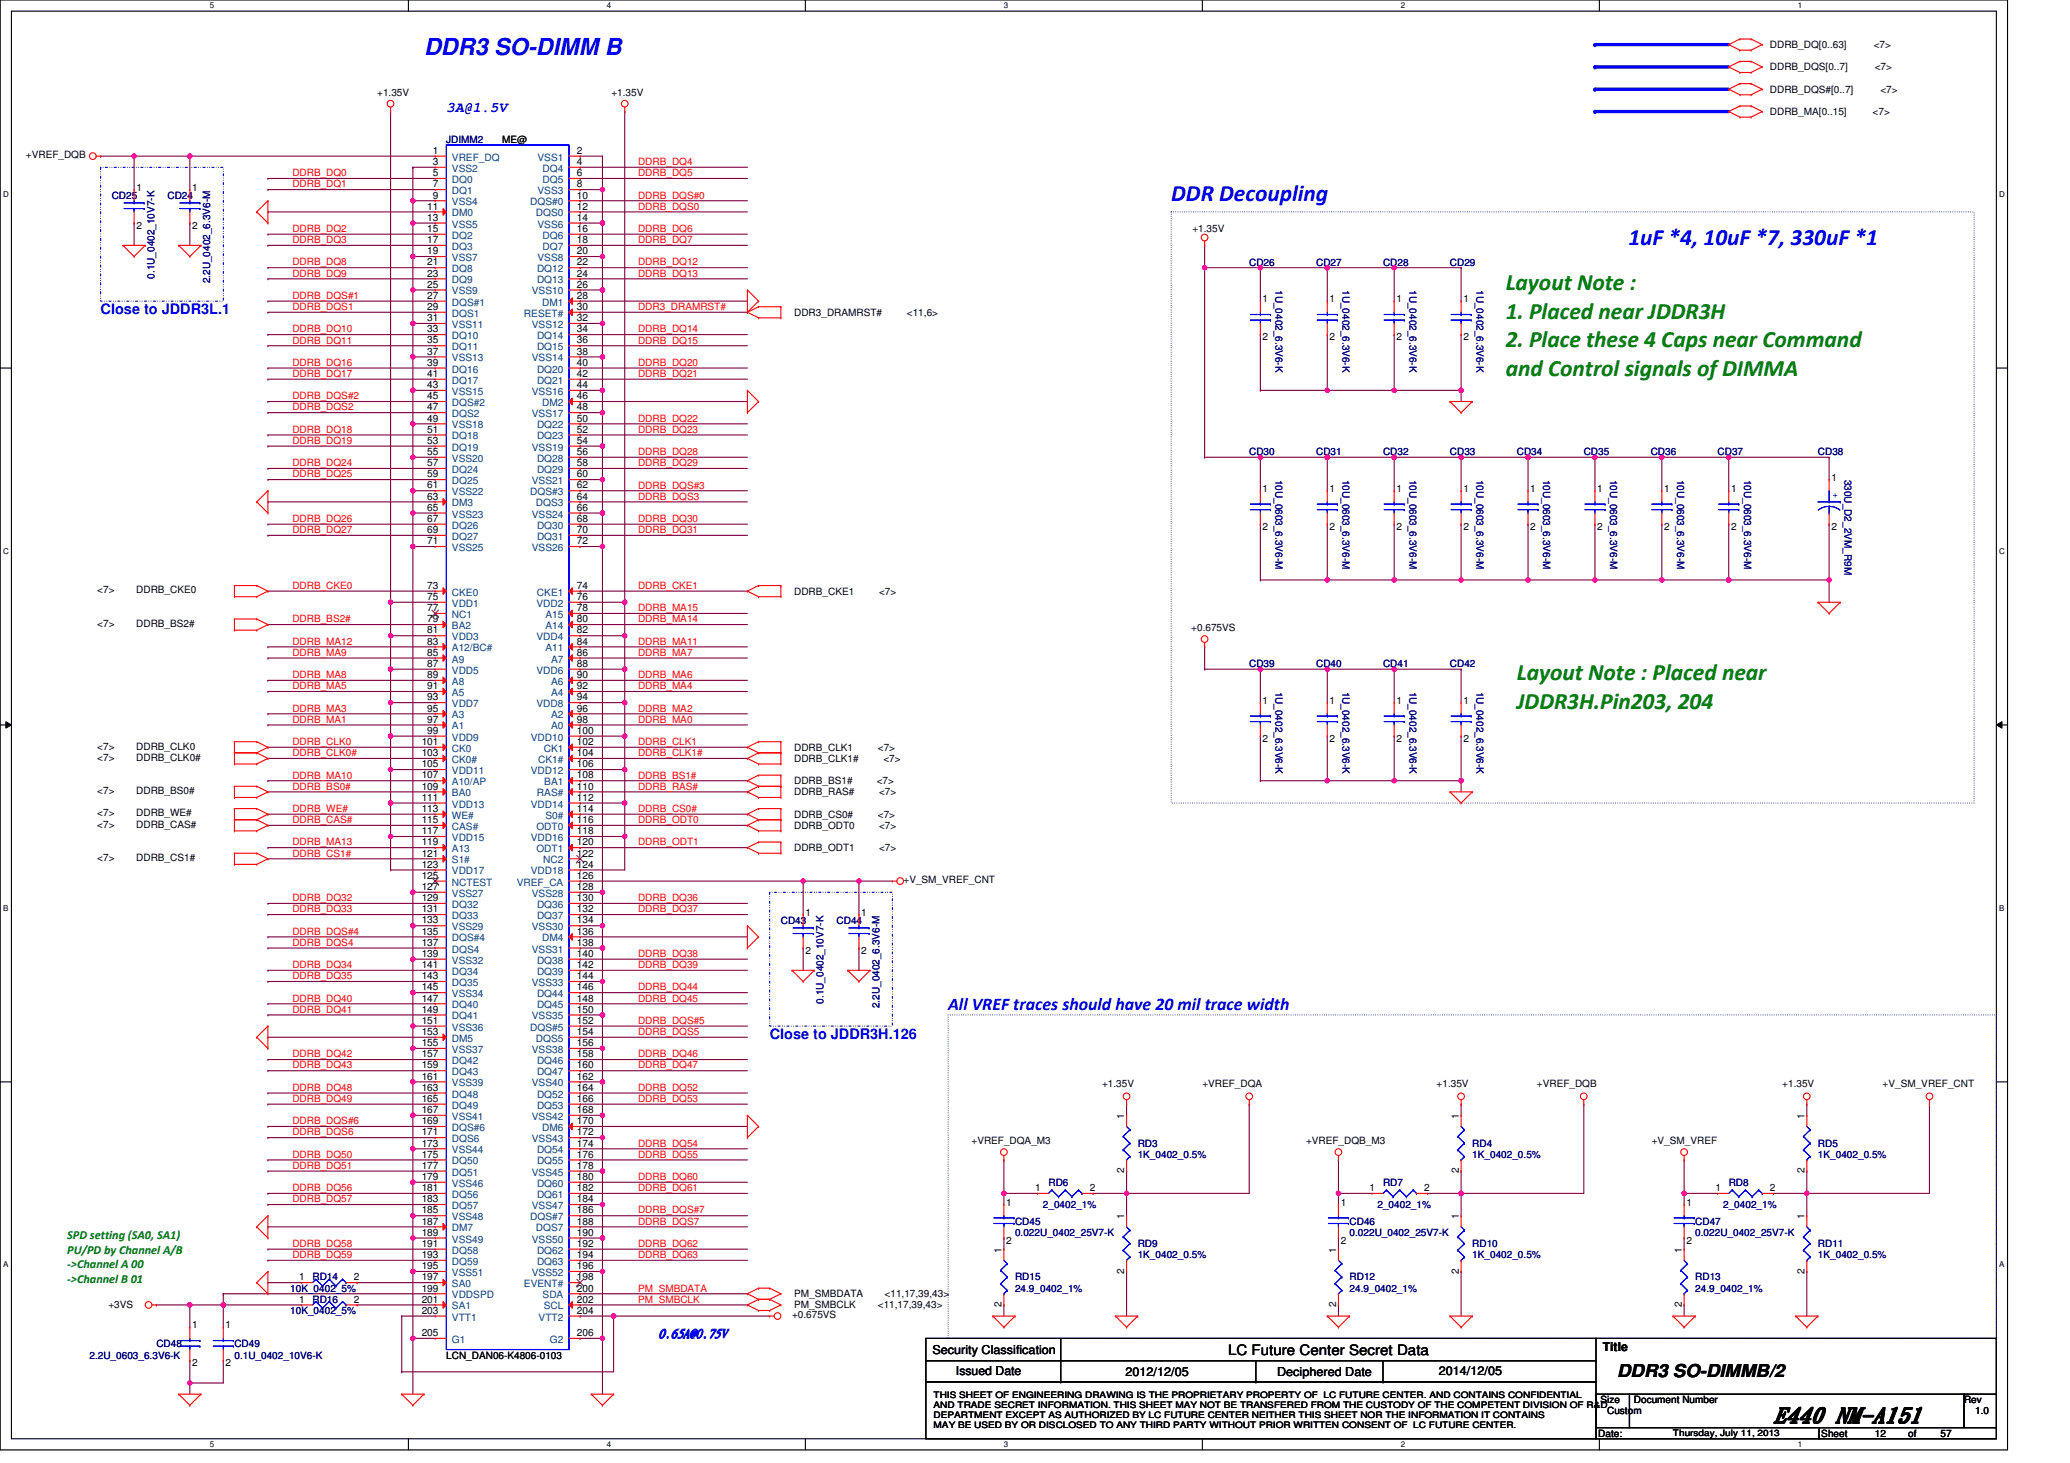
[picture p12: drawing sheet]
<svg xmlns="http://www.w3.org/2000/svg" width="297mm" height="210mm" viewBox="0 0 297 210" stroke-linecap="round" stroke-linejoin="round" font-family="sans-serif">
<defs><g id="words">
<g font-size="3.4" fill="#00f">
<text x="60.8" y="7.8">DDR3 SO-DIMM B</text>
<text x="168.1" y="28.8">DDR Decoupling</text>
<text x="233.7" y="35.2">1uF *4, 10uF *7, 330uF *1</text>
</g>
<g font-size="3.4" fill="#008000">
<text x="216.1" y="41.6">Layout Note :</text>
<text x="216.1" y="45.7">1. Placed near JDDR3H</text>
<text x="216.1" y="49.8">2. Place these 4 Caps near Command</text>
<text x="216.1" y="53.9">and Control signals of DIMMA</text>
<text x="217.7" y="97.6">Layout Note : Placed near</text>
<text x="217.7" y="101.7">JDDR3H.Pin203, 204</text>
</g>
<text font-size="3" x="254.6" y="204.1">E440 NM-A151</text>
<text font-size="2.6" fill="#00f" x="136.1" y="144.9">All VREF traces should have 20 mil trace width</text>
<text font-size="2.6" x="232.1" y="197.5">DDR3 SO-DIMMB/2</text>
<g font-size="2.1" fill="#00f">
<text x="64" y="16.1">3A@1.5V</text>
<text x="14.4" y="45.1">Close to JDDR3L.1</text>
<text x="110.5" y="149.1">Close to JDDR3H.126</text>
</g>
<text font-size="2.1" x="176.2" y="194.4">LC Future Center Secret Data</text>
<g font-size="1.8" fill="#008000">
<text x="9.6" y="177.7">SPD setting (SA0, SA1)</text>
<text x="9.6" y="179.8">PU/PD by Channel A/B</text>
<text x="9.6" y="182">-&gt;Channel A 00</text>
<text x="9.6" y="184.1">-&gt;Channel B 01</text>
</g>
<text font-size="1.8" fill="#00f" x="94.5" y="191.8">0.65A@0.75V</text>
<g font-size="1.8">
<text x="133.8" y="194.3">Security Classification</text>
<text x="137.2" y="197.3">Issued Date</text>
<text x="161.5" y="197.5">2012/12/05</text>
<text x="183.3" y="197.5">Deciphered Date</text>
<text x="206.5" y="197.3">2014/12/05</text>
<text x="230" y="193.8">Title</text>
</g>
<g font-size="1.4">
<text x="254" y="6.9">DDRB_DQ[0..63]</text>
<text x="254" y="10.1">DDRB_DQS[0..7]</text>
<text x="268.9" y="6.9">&lt;7&gt;</text>
<text x="269" y="10.1">&lt;7&gt;</text>
<text x="54.1" y="13.8">+1.35V</text>
<text x="87.7" y="13.8">+1.35V</text>
<text x="254" y="13.3">DDRB_DQS#[0..7]</text>
<text x="254" y="16.5">DDRB_MA[0..15]</text>
<text x="268.7" y="16.5">&lt;7&gt;</text>
<text x="269.8" y="13.3">&lt;7&gt;</text>
<text x="3.7" y="22.7">+VREF_DQB</text>
<text x="62.1" y="22.1">1</text>
<text x="62.1" y="23.7">3</text>
<text x="72" y="20.5">ME@</text>
<text x="82.8" y="22.1">2</text>
<text x="82.8" y="23.7">4</text>
<text x="19.6" y="27.4">1</text>
<text x="27.6" y="27.4">1</text>
<text x="62.1" y="25.3">5</text>
<text x="62.1" y="26.9">7</text>
<text x="62.1" y="28.5">9</text>
<text x="82.8" y="25.3">6</text>
<text x="82.8" y="26.9">8</text>
<text x="82.8" y="28.5">10</text>
<text x="19.6" y="32.8">2</text>
<text x="27.6" y="32.8">2</text>
<text x="61.3" y="30.1">11</text>
<text x="61.3" y="31.7">13</text>
<text x="61.3" y="33.3">15</text>
<text x="61.3" y="34.9">17</text>
<text x="82.8" y="30.1">12</text>
<text x="82.8" y="31.7">14</text>
<text x="82.8" y="33.3">16</text>
<text x="82.8" y="34.9">18</text>
<text x="171.1" y="33.3">+1.35V</text>
<text x="61.3" y="36.5">19</text>
<text x="61.3" y="38.1">21</text>
<text x="61.3" y="39.7">23</text>
<text x="61.3" y="41.3">25</text>
<text x="82.8" y="36.5">20</text>
<text x="82.8" y="38.1">22</text>
<text x="82.8" y="39.7">24</text>
<text x="82.8" y="41.3">26</text>
<text x="61.3" y="42.9">27</text>
<text x="61.3" y="44.5">29</text>
<text x="61.3" y="46.1">31</text>
<text x="61.3" y="47.7">33</text>
<text x="82.8" y="42.9">28</text>
<text x="82.8" y="44.5">30</text>
<text x="82.8" y="46.1">32</text>
<text x="82.8" y="47.7">34</text>
<text x="114" y="45.3">DDR3_DRAMRST#</text>
<text x="130.1" y="45.3">&lt;11,6&gt;</text>
<text x="181.2" y="43.4">1</text>
<text x="190.8" y="43.4">1</text>
<text x="200.4" y="43.4">1</text>
<text x="210" y="43.4">1</text>
<text x="61.3" y="49.3">35</text>
<text x="61.3" y="50.9">37</text>
<text x="61.3" y="52.5">39</text>
<text x="82.8" y="49.3">36</text>
<text x="82.8" y="50.9">38</text>
<text x="82.8" y="52.5">40</text>
<text x="181.2" y="48.8">2</text>
<text x="190.8" y="48.8">2</text>
<text x="200.4" y="48.8">2</text>
<text x="210" y="48.8">2</text>
<text x="61.3" y="54.1">41</text>
<text x="61.3" y="55.7">43</text>
<text x="61.3" y="57.3">45</text>
<text x="61.3" y="58.9">47</text>
<text x="82.8" y="54.1">42</text>
<text x="82.8" y="55.7">44</text>
<text x="82.8" y="57.3">46</text>
<text x="82.8" y="58.9">48</text>
<text x="61.3" y="60.5">49</text>
<text x="61.3" y="62.1">51</text>
<text x="61.3" y="63.7">53</text>
<text x="61.3" y="65.3">55</text>
<text x="82.8" y="60.5">50</text>
<text x="82.8" y="62.1">52</text>
<text x="82.8" y="63.7">54</text>
<text x="82.8" y="65.3">56</text>
<text x="61.3" y="66.9">57</text>
<text x="61.3" y="68.5">59</text>
<text x="61.3" y="70.1">61</text>
<text x="61.3" y="71.7">63</text>
<text x="82.8" y="66.9">58</text>
<text x="82.8" y="68.5">60</text>
<text x="82.8" y="70.1">62</text>
<text x="82.8" y="71.7">64</text>
<text x="181.2" y="70.6">1</text>
<text x="190.8" y="70.6">1</text>
<text x="200.4" y="70.6">1</text>
<text x="210" y="70.6">1</text>
<text x="219.6" y="70.6">1</text>
<text x="229.2" y="70.6">1</text>
<text x="238.8" y="70.6">1</text>
<text x="248.4" y="70.6">1</text>
<text x="262.8" y="69">1</text>
<text x="61.3" y="73.3">65</text>
<text x="61.3" y="74.9">67</text>
<text x="61.3" y="76.5">69</text>
<text x="82.8" y="73.3">66</text>
<text x="82.8" y="74.9">68</text>
<text x="82.8" y="76.5">70</text>
<text x="181.2" y="76">2</text>
<text x="190.8" y="76">2</text>
<text x="200.4" y="76">2</text>
<text x="210" y="76">2</text>
<text x="219.6" y="76">2</text>
<text x="229.2" y="76">2</text>
<text x="238.8" y="76">2</text>
<text x="248.4" y="76">2</text>
<text x="262.8" y="76">2</text>
<text x="61.3" y="78.1">71</text>
<text x="82.8" y="78.1">72</text>
<text x="14" y="85.1">&lt;7&gt;</text>
<text x="14" y="89.9">&lt;7&gt;</text>
<text x="19.6" y="85.1">DDRB_CKE0</text>
<text x="19.6" y="89.9">DDRB_BS2#</text>
<text x="61.3" y="84.5">73</text>
<text x="61.3" y="86.1">75</text>
<text x="61.3" y="87.7">77</text>
<text x="61.3" y="89.3">79</text>
<text x="82.8" y="84.5">74</text>
<text x="82.8" y="86.1">76</text>
<text x="82.8" y="87.7">78</text>
<text x="82.8" y="89.3">80</text>
<text x="114" y="85.3">DDRB_CKE1</text>
<text x="126.1" y="85.3">&lt;7&gt;</text>
<text x="61.3" y="92.5">83</text>
<text x="61.3" y="94.1">85</text>
<text x="61.3" y="95.7">87</text>
<text x="61.3" y="90.9">81</text>
<text x="82.8" y="92.5">84</text>
<text x="82.8" y="94.1">86</text>
<text x="82.8" y="95.7">88</text>
<text x="82.8" y="90.9">82</text>
<text x="170.9" y="90.6">+0.675VS</text>
<text x="61.3" y="97.3">89</text>
<text x="61.3" y="98.9">91</text>
<text x="61.3" y="100.5">93</text>
<text x="82.8" y="97.3">90</text>
<text x="82.8" y="98.9">92</text>
<text x="82.8" y="100.5">94</text>
<text x="181.2" y="101">1</text>
<text x="190.8" y="101">1</text>
<text x="200.4" y="101">1</text>
<text x="210" y="101">1</text>
<text x="14" y="107.5">&lt;7&gt;</text>
<text x="19.6" y="107.5">DDRB_CLK0</text>
<text x="60.5" y="106.9">101</text>
<text x="61.3" y="102.1">95</text>
<text x="61.3" y="103.7">97</text>
<text x="61.3" y="105.3">99</text>
<text x="82.8" y="102.1">96</text>
<text x="82.8" y="103.7">98</text>
<text x="82.8" y="105.3">100</text>
<text x="82.8" y="106.9">102</text>
<text x="114" y="107.7">DDRB_CLK1</text>
<text x="126" y="107.7">&lt;7&gt;</text>
<text x="181.2" y="106.4">2</text>
<text x="190.8" y="106.4">2</text>
<text x="200.4" y="106.4">2</text>
<text x="210" y="106.4">2</text>
<text x="14" y="109.1">&lt;7&gt;</text>
<text x="14" y="113.9">&lt;7&gt;</text>
<text x="19.6" y="109.1">DDRB_CLK0#</text>
<text x="19.6" y="113.9">DDRB_BS0#</text>
<text x="60.5" y="108.5">103</text>
<text x="60.5" y="110.1">105</text>
<text x="60.5" y="111.7">107</text>
<text x="60.5" y="113.3">109</text>
<text x="82.8" y="108.5">104</text>
<text x="82.8" y="110.1">106</text>
<text x="82.8" y="111.7">108</text>
<text x="82.8" y="113.3">110</text>
<text x="114" y="112.5">DDRB_BS1#</text>
<text x="114" y="109.3">DDRB_CLK1#</text>
<text x="125.8" y="112.5">&lt;7&gt;</text>
<text x="126.8" y="109.3">&lt;7&gt;</text>
<text x="14" y="118.7">&lt;7&gt;</text>
<text x="14" y="117.1">&lt;7&gt;</text>
<text x="19.6" y="118.7">DDRB_CAS#</text>
<text x="19.6" y="117.1">DDRB_WE#</text>
<text x="60.5" y="114.9">111</text>
<text x="60.5" y="116.5">113</text>
<text x="60.5" y="118.1">115</text>
<text x="60.5" y="119.7">117</text>
<text x="82.8" y="114.9">112</text>
<text x="82.8" y="116.5">114</text>
<text x="82.8" y="118.1">116</text>
<text x="82.8" y="119.7">118</text>
<text x="114" y="117.3">DDRB_CS0#</text>
<text x="114" y="114.1">DDRB_RAS#</text>
<text x="114" y="118.9">DDRB_ODT0</text>
<text x="126" y="117.3">&lt;7&gt;</text>
<text x="126.1" y="118.9">&lt;7&gt;</text>
<text x="126.1" y="114.1">&lt;7&gt;</text>
<text x="14" y="123.5">&lt;7&gt;</text>
<text x="19.6" y="123.5">DDRB_CS1#</text>
<text x="60.5" y="121.3">119</text>
<text x="60.5" y="122.9">121</text>
<text x="60.5" y="124.5">123</text>
<text x="82.8" y="121.3">120</text>
<text x="82.8" y="122.9">122</text>
<text x="82.8" y="124.5">124</text>
<text x="114" y="122.1">DDRB_ODT1</text>
<text x="126.1" y="122.1">&lt;7&gt;</text>
<text x="60.5" y="126.1">125</text>
<text x="60.5" y="127.7">127</text>
<text x="60.5" y="129.3">129</text>
<text x="60.5" y="130.9">131</text>
<text x="82.8" y="126.1">126</text>
<text x="82.8" y="127.7">128</text>
<text x="82.8" y="129.3">130</text>
<text x="82.8" y="130.9">132</text>
<text x="115.6" y="131.4">1</text>
<text x="123.6" y="131.4">1</text>
<text x="129.7" y="126.7">+V_SM_VREF_CNT</text>
<text x="60.5" y="132.5">133</text>
<text x="60.5" y="134.1">135</text>
<text x="60.5" y="135.7">137</text>
<text x="60.5" y="137.3">139</text>
<text x="82.8" y="132.5">134</text>
<text x="82.8" y="134.1">136</text>
<text x="82.8" y="135.7">138</text>
<text x="82.8" y="137.3">140</text>
<text x="115.6" y="136.8">2</text>
<text x="123.6" y="136.8">2</text>
<text x="60.5" y="138.9">141</text>
<text x="60.5" y="140.5">143</text>
<text x="60.5" y="142.1">145</text>
<text x="60.5" y="143.7">147</text>
<text x="82.8" y="138.9">142</text>
<text x="82.8" y="140.5">144</text>
<text x="82.8" y="142.1">146</text>
<text x="82.8" y="143.7">148</text>
<text x="60.5" y="145.3">149</text>
<text x="60.5" y="146.9">151</text>
<text x="60.5" y="148.5">153</text>
<text x="82.8" y="145.3">150</text>
<text x="82.8" y="146.9">152</text>
<text x="82.8" y="148.5">154</text>
<text x="60.5" y="150.1">155</text>
<text x="60.5" y="151.7">157</text>
<text x="60.5" y="153.3">159</text>
<text x="60.5" y="154.9">161</text>
<text x="82.8" y="150.1">156</text>
<text x="82.8" y="151.7">158</text>
<text x="82.8" y="153.3">160</text>
<text x="82.8" y="154.9">162</text>
<text x="60.5" y="156.5">163</text>
<text x="60.5" y="158.1">165</text>
<text x="60.5" y="159.7">167</text>
<text x="60.5" y="161.3">169</text>
<text x="82.8" y="156.5">164</text>
<text x="82.8" y="158.1">166</text>
<text x="82.8" y="159.7">168</text>
<text x="82.8" y="161.3">170</text>
<text x="158.1" y="156">+1.35V</text>
<text x="161.3" y="160.5" transform="rotate(-90 161.3 160.5)">1</text>
<text x="172.5" y="156">+VREF_DQA</text>
<text x="206.1" y="156">+1.35V</text>
<text x="209.3" y="160.5" transform="rotate(-90 209.3 160.5)">1</text>
<text x="220.5" y="156">+VREF_DQB</text>
<text x="255.8" y="156">+1.35V</text>
<text x="258.9" y="160.5" transform="rotate(-90 258.9 160.5)">1</text>
<text x="270.2" y="156">+V_SM_VREF_CNT</text>
<text x="60.5" y="162.9">171</text>
<text x="60.5" y="164.5">173</text>
<text x="60.5" y="166.1">175</text>
<text x="60.5" y="167.7">177</text>
<text x="82.8" y="162.9">172</text>
<text x="82.8" y="164.5">174</text>
<text x="82.8" y="166.1">176</text>
<text x="82.8" y="167.7">178</text>
<text x="139.4" y="164.2">+VREF_DQA_M3</text>
<text x="187.4" y="164.2">+VREF_DQB_M3</text>
<text x="237" y="164.2">+V_SM_VREF</text>
<text x="60.5" y="169.3">179</text>
<text x="60.5" y="170.9">181</text>
<text x="60.5" y="172.5">183</text>
<text x="82.8" y="169.3">180</text>
<text x="82.8" y="170.9">182</text>
<text x="82.8" y="172.5">184</text>
<text x="144.4" y="173">1</text>
<text x="148.5" y="170.9">1</text>
<text x="156.4" y="170.9">2</text>
<text x="161.3" y="168.3" transform="rotate(-90 161.3 168.3)">2</text>
<text x="192.4" y="173">1</text>
<text x="196.5" y="170.9">1</text>
<text x="204.4" y="170.9">2</text>
<text x="209.3" y="168.3" transform="rotate(-90 209.3 168.3)">2</text>
<text x="242" y="173">1</text>
<text x="246.1" y="170.9">1</text>
<text x="254" y="170.9">2</text>
<text x="258.9" y="168.3" transform="rotate(-90 258.9 168.3)">2</text>
<text x="60.5" y="174.1">185</text>
<text x="60.5" y="175.7">187</text>
<text x="60.5" y="177.3">189</text>
<text x="60.5" y="178.9">191</text>
<text x="82.8" y="174.1">186</text>
<text x="82.8" y="175.7">188</text>
<text x="82.8" y="177.3">190</text>
<text x="82.8" y="178.9">192</text>
<text x="143.7" y="179.7" transform="rotate(-90 143.7 179.7)">1</text>
<text x="144.4" y="178.4">2</text>
<text x="161.3" y="174.9" transform="rotate(-90 161.3 174.9)">1</text>
<text x="191.7" y="179.7" transform="rotate(-90 191.7 179.7)">1</text>
<text x="192.4" y="178.4">2</text>
<text x="209.3" y="174.9" transform="rotate(-90 209.3 174.9)">1</text>
<text x="241.3" y="179.7" transform="rotate(-90 241.3 179.7)">1</text>
<text x="242" y="178.4">2</text>
<text x="258.9" y="174.9" transform="rotate(-90 258.9 174.9)">1</text>
<text x="42.9" y="183.7">1</text>
<text x="50.8" y="183.7">2</text>
<text x="60.5" y="180.5">193</text>
<text x="60.5" y="182.1">195</text>
<text x="60.5" y="183.7">197</text>
<text x="60.5" y="185.3">199</text>
<text x="82.8" y="180.5">194</text>
<text x="82.8" y="182.1">196</text>
<text x="82.8" y="183.7">198</text>
<text x="82.8" y="185.3">200</text>
<text x="161.3" y="182.7" transform="rotate(-90 161.3 182.7)">2</text>
<text x="209.3" y="182.7" transform="rotate(-90 209.3 182.7)">2</text>
<text x="258.9" y="182.7" transform="rotate(-90 258.9 182.7)">2</text>
<text x="15.6" y="187.7">+3VS</text>
<text x="27.6" y="190.6">1</text>
<text x="32.4" y="190.6">1</text>
<text x="42.9" y="186.9">1</text>
<text x="50.8" y="186.9">2</text>
<text x="60.5" y="186.9">201</text>
<text x="60.5" y="188.5">203</text>
<text x="60.5" y="191.7">205</text>
<text x="82.8" y="186.9">202</text>
<text x="82.8" y="188.5">204</text>
<text x="82.8" y="191.7">206</text>
<text x="113.7" y="189.2">+0.675VS</text>
<text x="114" y="186.1">PM_SMBDATA</text>
<text x="114" y="187.7">PM_SMBCLK</text>
<text x="126" y="187.7">&lt;11,17,39,43&gt;</text>
<text x="126.9" y="186.1">&lt;11,17,39,43&gt;</text>
<text x="143.7" y="187.5" transform="rotate(-90 143.7 187.5)">2</text>
<text x="191.7" y="187.5" transform="rotate(-90 191.7 187.5)">2</text>
<text x="241.3" y="187.5" transform="rotate(-90 241.3 187.5)">2</text>
<text x="27.6" y="196">2</text>
<text x="32.4" y="196">2</text>
<text x="64" y="194.9">LCN_DAN06-K4806-0103</text>
<text x="229.7" y="201.3">Size</text>
<text x="230.6" y="202.9">Custom</text>
<text x="234.5" y="201.3">Document Number</text>
<text x="281.8" y="201.3">Rev</text>
<text x="283.4" y="202.9">1.0</text>
<text x="229.4" y="206.1">Date:</text>
<text x="261.4" y="206.1">Sheet</text>
<text x="269" y="206.1">12</text>
<text x="273.8" y="206.1">of</text>
<text x="278.5" y="206.1">57</text>
</g>
<g font-size="1.4" fill="#000080">
<text x="64" y="20.5">JDIMM2</text>
<text x="16" y="28.5">CD25</text>
<text x="24" y="28.5">CD24</text>
<text x="22.2" y="40" transform="rotate(-90 22.2 40)">0.1U_0402_10V7-K</text>
<text x="30.2" y="40.6" transform="rotate(-90 30.2 40.6)">2.2U_0402_6.3V6-M</text>
<text x="179.3" y="38.1">CD26</text>
<text x="183.1" y="41.6" transform="rotate(90 183.1 41.6)">1U_0402_6.3V6-K</text>
<text x="188.9" y="38.1">CD27</text>
<text x="192.7" y="41.6" transform="rotate(90 192.7 41.6)">1U_0402_6.3V6-K</text>
<text x="198.5" y="38.1">CD28</text>
<text x="202.3" y="41.6" transform="rotate(90 202.3 41.6)">1U_0402_6.3V6-K</text>
<text x="208.1" y="38.1">CD29</text>
<text x="211.9" y="41.6" transform="rotate(90 211.9 41.6)">1U_0402_6.3V6-K</text>
<text x="179.3" y="65.3">CD30</text>
<text x="188.9" y="65.3">CD31</text>
<text x="198.5" y="65.3">CD32</text>
<text x="208.1" y="65.3">CD33</text>
<text x="217.7" y="65.3">CD34</text>
<text x="227.3" y="65.3">CD35</text>
<text x="236.9" y="65.3">CD36</text>
<text x="246.5" y="65.3">CD37</text>
<text x="260.9" y="65.3">CD38</text>
<text x="183.1" y="68.8" transform="rotate(90 183.1 68.8)">10U_0603_6.3V6-M</text>
<text x="192.7" y="68.8" transform="rotate(90 192.7 68.8)">10U_0603_6.3V6-M</text>
<text x="202.3" y="68.8" transform="rotate(90 202.3 68.8)">10U_0603_6.3V6-M</text>
<text x="211.9" y="68.8" transform="rotate(90 211.9 68.8)">10U_0603_6.3V6-M</text>
<text x="221.5" y="68.8" transform="rotate(90 221.5 68.8)">10U_0603_6.3V6-M</text>
<text x="231.1" y="68.8" transform="rotate(90 231.1 68.8)">10U_0603_6.3V6-M</text>
<text x="240.7" y="68.8" transform="rotate(90 240.7 68.8)">10U_0603_6.3V6-M</text>
<text x="250.3" y="68.8" transform="rotate(90 250.3 68.8)">10U_0603_6.3V6-M</text>
<text x="264.7" y="68.8" transform="rotate(90 264.7 68.8)">330U_D2_2VM_R9M</text>
<text x="179.3" y="95.7">CD39</text>
<text x="188.9" y="95.7">CD40</text>
<text x="198.5" y="95.7">CD41</text>
<text x="208.1" y="95.7">CD42</text>
<text x="183.1" y="99.2" transform="rotate(90 183.1 99.2)">1U_0402_6.3V6-K</text>
<text x="192.7" y="99.2" transform="rotate(90 192.7 99.2)">1U_0402_6.3V6-K</text>
<text x="202.3" y="99.2" transform="rotate(90 202.3 99.2)">1U_0402_6.3V6-K</text>
<text x="211.9" y="99.2" transform="rotate(90 211.9 99.2)">1U_0402_6.3V6-K</text>
<text x="112.1" y="132.5">CD43</text>
<text x="120.1" y="132.5">CD44</text>
<text x="118.2" y="144" transform="rotate(-90 118.2 144)">0.1U_0402_10V7-K</text>
<text x="126.2" y="144.7" transform="rotate(-90 126.2 144.7)">2.2U_0402_6.3V6-M</text>
<text x="163.3" y="164.5">RD3</text>
<text x="163.3" y="166.1">1K_0402_0.5%</text>
<text x="211.3" y="164.5">RD4</text>
<text x="211.3" y="166.1">1K_0402_0.5%</text>
<text x="260.9" y="164.5">RD5</text>
<text x="260.9" y="166.1">1K_0402_0.5%</text>
<text x="149.7" y="173.3">2_0402_1%</text>
<text x="150.5" y="170.1">RD6</text>
<text x="197.7" y="173.3">2_0402_1%</text>
<text x="198.5" y="170.1">RD7</text>
<text x="247.3" y="173.3">2_0402_1%</text>
<text x="248.1" y="170.1">RD8</text>
<text x="145.7" y="175.7">CD45</text>
<text x="145.7" y="177.3">0.022U_0402_25V7-K</text>
<text x="163.3" y="178.9">RD9</text>
<text x="193.7" y="175.7">CD46</text>
<text x="193.7" y="177.3">0.022U_0402_25V7-K</text>
<text x="211.3" y="178.9">RD10</text>
<text x="243.3" y="175.7">CD47</text>
<text x="243.3" y="177.3">0.022U_0402_25V7-K</text>
<text x="260.9" y="178.9">RD11</text>
<text x="41.6" y="185.3">10K_0402_5%</text>
<text x="44.8" y="183.7">RD14</text>
<text x="145.7" y="183.7">RD15</text>
<text x="145.7" y="185.3">24.9_0402_1%</text>
<text x="163.3" y="180.5">1K_0402_0.5%</text>
<text x="193.7" y="183.7">RD12</text>
<text x="193.7" y="185.3">24.9_0402_1%</text>
<text x="211.3" y="180.5">1K_0402_0.5%</text>
<text x="243.3" y="183.7">RD13</text>
<text x="243.3" y="185.3">24.9_0402_1%</text>
<text x="260.9" y="180.5">1K_0402_0.5%</text>
<text x="41.6" y="188.5">10K_0402_5%</text>
<text x="44.8" y="186.9">RD16</text>
<text x="12.8" y="194.9">2.2U_0603_6.3V6-K</text>
<text x="22.4" y="193.3">CD48</text>
<text x="33.6" y="193.3">CD49</text>
<text x="33.6" y="194.9">0.1U_0402_10V6-K</text>
</g>
<g font-size="1.4" fill="#004080">
<text x="64.8" y="23.1">VREF_DQ</text>
<text x="77.1" y="23.1">VSS1</text>
<text x="64.8" y="24.7">VSS2</text>
<text x="64.8" y="26.3">DQ0</text>
<text x="64.8" y="27.9">DQ1</text>
<text x="64.8" y="29.5">VSS4</text>
<text x="76.1" y="29.5">DQS#0</text>
<text x="77.1" y="27.9">VSS3</text>
<text x="77.9" y="24.7">DQ4</text>
<text x="77.9" y="26.3">DQ5</text>
<text x="64.8" y="31.1">DM0</text>
<text x="64.8" y="32.7">VSS5</text>
<text x="64.8" y="34.3">DQ2</text>
<text x="64.8" y="35.9">DQ3</text>
<text x="76.9" y="31.1">DQS0</text>
<text x="77.1" y="32.7">VSS6</text>
<text x="77.9" y="34.3">DQ6</text>
<text x="77.9" y="35.9">DQ7</text>
<text x="64.8" y="37.5">VSS7</text>
<text x="64.8" y="39.1">DQ8</text>
<text x="64.8" y="40.7">DQ9</text>
<text x="77.1" y="39.1">DQ12</text>
<text x="77.1" y="40.7">DQ13</text>
<text x="77.1" y="37.5">VSS8</text>
<text x="64.8" y="42.3">VSS9</text>
<text x="64.8" y="43.9">DQS#1</text>
<text x="64.8" y="45.5">DQS1</text>
<text x="64.8" y="47.1">VSS11</text>
<text x="75.2" y="45.5">RESET#</text>
<text x="76.3" y="42.3">VSS10</text>
<text x="76.3" y="47.1">VSS12</text>
<text x="77.8" y="43.9">DM1</text>
<text x="64.8" y="48.7">DQ10</text>
<text x="64.8" y="50.3">DQ11</text>
<text x="64.8" y="51.9">VSS13</text>
<text x="64.8" y="53.5">DQ16</text>
<text x="76.3" y="51.9">VSS14</text>
<text x="77.1" y="48.7">DQ14</text>
<text x="77.1" y="50.3">DQ15</text>
<text x="77.1" y="53.5">DQ20</text>
<text x="64.8" y="55.1">DQ17</text>
<text x="64.8" y="56.7">VSS15</text>
<text x="64.8" y="58.3">DQS#2</text>
<text x="64.8" y="59.9">DQS2</text>
<text x="76.3" y="56.7">VSS16</text>
<text x="76.3" y="59.9">VSS17</text>
<text x="77.1" y="55.1">DQ21</text>
<text x="77.8" y="58.3">DM2</text>
<text x="64.8" y="61.5">VSS18</text>
<text x="64.8" y="63.1">DQ18</text>
<text x="64.8" y="64.7">DQ19</text>
<text x="76.3" y="64.7">VSS19</text>
<text x="77.1" y="61.5">DQ22</text>
<text x="77.1" y="63.1">DQ23</text>
<text x="64.8" y="66.3">VSS20</text>
<text x="64.8" y="67.9">DQ24</text>
<text x="64.8" y="69.5">DQ25</text>
<text x="64.8" y="71.1">VSS22</text>
<text x="76.1" y="71.1">DQS#3</text>
<text x="76.3" y="69.5">VSS21</text>
<text x="77.1" y="66.3">DQ28</text>
<text x="77.1" y="67.9">DQ29</text>
<text x="64.8" y="72.7">DM3</text>
<text x="64.8" y="74.3">VSS23</text>
<text x="64.8" y="75.9">DQ26</text>
<text x="64.8" y="77.5">DQ27</text>
<text x="76.3" y="74.3">VSS24</text>
<text x="76.9" y="72.7">DQS3</text>
<text x="77.1" y="75.9">DQ30</text>
<text x="77.1" y="77.5">DQ31</text>
<text x="64.8" y="79.1">VSS25</text>
<text x="76.3" y="79.1">VSS26</text>
<text x="64.8" y="85.5">CKE0</text>
<text x="64.8" y="87.1">VDD1</text>
<text x="64.8" y="88.7">NC1</text>
<text x="77" y="87.1">VDD2</text>
<text x="77.1" y="85.5">CKE1</text>
<text x="78.3" y="88.7">A15</text>
<text x="64.8" y="93.5">A12/BC#</text>
<text x="64.8" y="95.1">A9</text>
<text x="64.8" y="90.3">BA2</text>
<text x="64.8" y="91.9">VDD3</text>
<text x="77" y="91.9">VDD4</text>
<text x="78.3" y="93.5">A11</text>
<text x="78.3" y="90.3">A14</text>
<text x="79.1" y="95.1">A7</text>
<text x="64.8" y="96.7">VDD5</text>
<text x="64.8" y="98.3">A8</text>
<text x="64.8" y="99.9">A5</text>
<text x="64.8" y="101.5">VDD7</text>
<text x="77" y="96.7">VDD6</text>
<text x="77" y="101.5">VDD8</text>
<text x="79.1" y="98.3">A6</text>
<text x="79.1" y="99.9">A4</text>
<text x="64.8" y="103.1">A3</text>
<text x="64.8" y="104.7">A1</text>
<text x="64.8" y="106.3">VDD9</text>
<text x="64.8" y="107.9">CK0</text>
<text x="76.2" y="106.3">VDD10</text>
<text x="78" y="107.9">CK1</text>
<text x="79.1" y="103.1">A2</text>
<text x="79.1" y="104.7">A0</text>
<text x="64.8" y="109.5">CK0#</text>
<text x="64.8" y="111.1">VDD11</text>
<text x="64.8" y="112.7">A10/AP</text>
<text x="76.2" y="111.1">VDD12</text>
<text x="77.2" y="109.5">CK1#</text>
<text x="78.1" y="112.7">BA1</text>
<text x="64.8" y="114.3">BA0</text>
<text x="64.8" y="115.9">VDD13</text>
<text x="64.8" y="117.5">WE#</text>
<text x="64.8" y="119.1">CAS#</text>
<text x="76.2" y="115.9">VDD14</text>
<text x="77" y="119.1">ODT0</text>
<text x="77.1" y="114.3">RAS#</text>
<text x="78.3" y="117.5">S0#</text>
<text x="64.8" y="120.7">VDD15</text>
<text x="64.8" y="122.3">A13</text>
<text x="64.8" y="123.9">S1#</text>
<text x="64.8" y="125.5">VDD17</text>
<text x="76.2" y="120.7">VDD16</text>
<text x="76.2" y="125.5">VDD18</text>
<text x="77" y="122.3">ODT1</text>
<text x="77.9" y="123.9">NC2</text>
<text x="64.8" y="127.1">NCTEST</text>
<text x="64.8" y="128.7">VSS27</text>
<text x="64.8" y="130.3">DQ32</text>
<text x="64.8" y="131.9">DQ33</text>
<text x="74.1" y="127.1">VREF_CA</text>
<text x="76.3" y="128.7">VSS28</text>
<text x="77.1" y="130.3">DQ36</text>
<text x="77.1" y="131.9">DQ37</text>
<text x="64.8" y="133.5">VSS29</text>
<text x="64.8" y="135.1">DQS#4</text>
<text x="64.8" y="136.7">DQS4</text>
<text x="76.3" y="133.5">VSS30</text>
<text x="76.3" y="136.7">VSS31</text>
<text x="77.8" y="135.1">DM4</text>
<text x="64.8" y="138.3">VSS32</text>
<text x="64.8" y="139.9">DQ34</text>
<text x="64.8" y="141.5">DQ35</text>
<text x="64.8" y="143.1">VSS34</text>
<text x="76.3" y="141.5">VSS33</text>
<text x="77.1" y="138.3">DQ38</text>
<text x="77.1" y="139.9">DQ39</text>
<text x="77.1" y="143.1">DQ44</text>
<text x="64.8" y="144.7">DQ40</text>
<text x="64.8" y="146.3">DQ41</text>
<text x="64.8" y="147.9">VSS36</text>
<text x="64.8" y="149.5">DM5</text>
<text x="76.1" y="147.9">DQS#5</text>
<text x="76.3" y="146.3">VSS35</text>
<text x="76.9" y="149.5">DQS5</text>
<text x="77.1" y="144.7">DQ45</text>
<text x="64.8" y="151.1">VSS37</text>
<text x="64.8" y="152.7">DQ42</text>
<text x="64.8" y="154.3">DQ43</text>
<text x="64.8" y="155.9">VSS39</text>
<text x="76.3" y="151.1">VSS38</text>
<text x="76.3" y="155.9">VSS40</text>
<text x="77.1" y="152.7">DQ46</text>
<text x="77.1" y="154.3">DQ47</text>
<text x="64.8" y="157.5">DQ48</text>
<text x="64.8" y="159.1">DQ49</text>
<text x="64.8" y="160.7">VSS41</text>
<text x="76.3" y="160.7">VSS42</text>
<text x="77.1" y="157.5">DQ52</text>
<text x="77.1" y="159.1">DQ53</text>
<text x="64.8" y="162.3">DQS#6</text>
<text x="64.8" y="163.9">DQS6</text>
<text x="64.8" y="165.5">VSS44</text>
<text x="64.8" y="167.1">DQ50</text>
<text x="76.3" y="163.9">VSS43</text>
<text x="77.1" y="165.5">DQ54</text>
<text x="77.1" y="167.1">DQ55</text>
<text x="77.8" y="162.3">DM6</text>
<text x="64.8" y="168.7">DQ51</text>
<text x="64.8" y="170.3">VSS46</text>
<text x="64.8" y="171.9">DQ56</text>
<text x="64.8" y="173.5">DQ57</text>
<text x="76.3" y="168.7">VSS45</text>
<text x="76.3" y="173.5">VSS47</text>
<text x="77.1" y="170.3">DQ60</text>
<text x="77.1" y="171.9">DQ61</text>
<text x="64.8" y="175.1">VSS48</text>
<text x="64.8" y="176.7">DM7</text>
<text x="64.8" y="178.3">VSS49</text>
<text x="64.8" y="179.9">DQ58</text>
<text x="76.1" y="175.1">DQS#7</text>
<text x="76.3" y="178.3">VSS50</text>
<text x="76.9" y="176.7">DQS7</text>
<text x="77.1" y="179.9">DQ62</text>
<text x="64.8" y="181.5">DQ59</text>
<text x="64.8" y="183.1">VSS51</text>
<text x="64.8" y="184.7">SA0</text>
<text x="75.2" y="184.7">EVENT#</text>
<text x="76.3" y="183.1">VSS52</text>
<text x="77.1" y="181.5">DQ63</text>
<text x="64.8" y="186.3">VDDSPD</text>
<text x="64.8" y="187.9">SA1</text>
<text x="64.8" y="189.5">VTT1</text>
<text x="77.3" y="189.5">VTT2</text>
<text x="77.9" y="186.3">SDA</text>
<text x="78" y="187.9">SCL</text>
<text x="64.8" y="192.7">G1</text>
<text x="78.9" y="192.7">G2</text>
</g>
<g font-size="1.4" fill="#f00">
<text x="91.6" y="23.7">DDRB_DQ4</text>
<text x="42" y="25.3">DDRB_DQ0</text>
<text x="42" y="26.9">DDRB_DQ1</text>
<text x="91.6" y="28.5">DDRB_DQS#0</text>
<text x="91.6" y="25.3">DDRB_DQ5</text>
<text x="42" y="33.3">DDRB_DQ2</text>
<text x="42" y="34.9">DDRB_DQ3</text>
<text x="91.6" y="30.1">DDRB_DQS0</text>
<text x="91.6" y="33.3">DDRB_DQ6</text>
<text x="91.6" y="34.9">DDRB_DQ7</text>
<text x="42" y="39.7">DDRB_DQ9</text>
<text x="42" y="38.1">DDRB_DQ8</text>
<text x="91.6" y="38.1">DDRB_DQ12</text>
<text x="91.6" y="39.7">DDRB_DQ13</text>
<text x="42" y="47.7">DDRB_DQ10</text>
<text x="42" y="42.9">DDRB_DQS#1</text>
<text x="42" y="44.5">DDRB_DQS1</text>
<text x="91.6" y="47.7">DDRB_DQ14</text>
<text x="91.6" y="44.5">DDR3_DRAMRST#</text>
<text x="42" y="52.5">DDRB_DQ16</text>
<text x="42" y="49.3">DDRB_DQ11</text>
<text x="91.6" y="52.5">DDRB_DQ20</text>
<text x="91.6" y="49.3">DDRB_DQ15</text>
<text x="42" y="58.9">DDRB_DQS2</text>
<text x="42" y="57.3">DDRB_DQS#2</text>
<text x="42" y="54.1">DDRB_DQ17</text>
<text x="91.6" y="54.1">DDRB_DQ21</text>
<text x="42" y="63.7">DDRB_DQ19</text>
<text x="42" y="62.1">DDRB_DQ18</text>
<text x="91.6" y="60.5">DDRB_DQ22</text>
<text x="91.6" y="65.3">DDRB_DQ28</text>
<text x="91.6" y="62.1">DDRB_DQ23</text>
<text x="42" y="68.5">DDRB_DQ25</text>
<text x="42" y="66.9">DDRB_DQ24</text>
<text x="91.6" y="66.9">DDRB_DQ29</text>
<text x="91.6" y="71.7">DDRB_DQS3</text>
<text x="91.6" y="70.1">DDRB_DQS#3</text>
<text x="42" y="74.9">DDRB_DQ26</text>
<text x="42" y="76.5">DDRB_DQ27</text>
<text x="91.6" y="76.5">DDRB_DQ31</text>
<text x="91.6" y="74.9">DDRB_DQ30</text>
<text x="42" y="84.5">DDRB_CKE0</text>
<text x="42" y="89.3">DDRB_BS2#</text>
<text x="91.6" y="87.7">DDRB_MA15</text>
<text x="91.6" y="89.3">DDRB_MA14</text>
<text x="91.6" y="84.5">DDRB_CKE1</text>
<text x="42" y="92.5">DDRB_MA12</text>
<text x="42" y="94.1">DDRB_MA9</text>
<text x="91.6" y="94.1">DDRB_MA7</text>
<text x="91.6" y="92.5">DDRB_MA11</text>
<text x="42" y="97.3">DDRB_MA8</text>
<text x="42" y="98.9">DDRB_MA5</text>
<text x="91.6" y="97.3">DDRB_MA6</text>
<text x="91.6" y="98.9">DDRB_MA4</text>
<text x="42" y="102.1">DDRB_MA3</text>
<text x="42" y="103.7">DDRB_MA1</text>
<text x="42" y="106.9">DDRB_CLK0</text>
<text x="91.6" y="103.7">DDRB_MA0</text>
<text x="91.6" y="102.1">DDRB_MA2</text>
<text x="91.6" y="106.9">DDRB_CLK1</text>
<text x="42" y="111.7">DDRB_MA10</text>
<text x="42" y="113.3">DDRB_BS0#</text>
<text x="42" y="108.5">DDRB_CLK0#</text>
<text x="91.6" y="111.7">DDRB_BS1#</text>
<text x="91.6" y="113.3">DDRB_RAS#</text>
<text x="91.6" y="108.5">DDRB_CLK1#</text>
<text x="42" y="116.5">DDRB_WE#</text>
<text x="42" y="118.1">DDRB_CAS#</text>
<text x="91.6" y="116.5">DDRB_CS0#</text>
<text x="91.6" y="118.1">DDRB_ODT0</text>
<text x="42" y="122.9">DDRB_CS1#</text>
<text x="42" y="121.3">DDRB_MA13</text>
<text x="91.6" y="121.3">DDRB_ODT1</text>
<text x="42" y="130.9">DDRB_DQ33</text>
<text x="42" y="129.3">DDRB_DQ32</text>
<text x="91.6" y="129.3">DDRB_DQ36</text>
<text x="91.6" y="130.9">DDRB_DQ37</text>
<text x="42" y="135.7">DDRB_DQS4</text>
<text x="42" y="134.1">DDRB_DQS#4</text>
<text x="91.6" y="137.3">DDRB_DQ38</text>
<text x="42" y="140.5">DDRB_DQ35</text>
<text x="42" y="143.7">DDRB_DQ40</text>
<text x="42" y="138.9">DDRB_DQ34</text>
<text x="91.6" y="138.9">DDRB_DQ39</text>
<text x="91.6" y="142.1">DDRB_DQ44</text>
<text x="91.6" y="143.7">DDRB_DQ45</text>
<text x="42" y="145.3">DDRB_DQ41</text>
<text x="91.6" y="146.9">DDRB_DQS#5</text>
<text x="91.6" y="148.5">DDRB_DQS5</text>
<text x="42" y="151.7">DDRB_DQ42</text>
<text x="42" y="153.3">DDRB_DQ43</text>
<text x="91.6" y="151.7">DDRB_DQ46</text>
<text x="91.6" y="153.3">DDRB_DQ47</text>
<text x="42" y="158.1">DDRB_DQ49</text>
<text x="42" y="161.3">DDRB_DQS#6</text>
<text x="42" y="156.5">DDRB_DQ48</text>
<text x="91.6" y="156.5">DDRB_DQ52</text>
<text x="91.6" y="158.1">DDRB_DQ53</text>
<text x="42" y="162.9">DDRB_DQS6</text>
<text x="42" y="167.7">DDRB_DQ51</text>
<text x="42" y="166.1">DDRB_DQ50</text>
<text x="91.6" y="164.5">DDRB_DQ54</text>
<text x="91.6" y="166.1">DDRB_DQ55</text>
<text x="42" y="172.5">DDRB_DQ57</text>
<text x="42" y="170.9">DDRB_DQ56</text>
<text x="91.6" y="169.3">DDRB_DQ60</text>
<text x="91.6" y="170.9">DDRB_DQ61</text>
<text x="42" y="178.9">DDRB_DQ58</text>
<text x="91.6" y="175.7">DDRB_DQS7</text>
<text x="91.6" y="174.1">DDRB_DQS#7</text>
<text x="91.6" y="178.9">DDRB_DQ62</text>
<text x="42" y="180.5">DDRB_DQ59</text>
<text x="91.6" y="180.5">DDRB_DQ63</text>
<text x="91.6" y="185.3">PM_SMBDATA</text>
<text x="91.6" y="186.9">PM_SMBCLK</text>
</g>
<text font-size="1.4" fill="#00f" x="263" y="71.4">+</text>
<g font-size="1.3">
<text x="134" y="200.5">THIS SHEET OF ENGINEERING DRAWING IS THE PROPRIETARY PROPERTY OF LC FUTURE CENTER. AND CONTAINS CONFIDENTIAL</text>
<text x="134" y="202">AND TRADE SECRET INFORMATION. THIS SHEET MAY NOT BE TRANSFERED FROM THE CUSTODY OF THE COMPETENT DIVISION OF R&amp;D</text>
<text x="134" y="203.5">DEPARTMENT EXCEPT AS AUTHORIZED BY LC FUTURE CENTER NEITHER THIS SHEET NOR THE INFORMATION IT CONTAINS</text>
<text x="134" y="204.9">MAY BE USED BY OR DISCLOSED TO ANY THIRD PARTY WITHOUT PRIOR WRITTEN CONSENT OF LC FUTURE CENTER.</text>
<text x="240.1" y="206">Thursday, July 11, 2013</text>
</g>
<g font-size="1.1">
<text x="30.1" y="1.2">5</text>
<text x="87.1" y="1.2">4</text>
<text x="144.1" y="1.2">3</text>
<text x="201" y="1.2">2</text>
<text x="258" y="1.2">1</text>
<text x=".4" y="28.2">D</text>
<text x="286.9" y="28.2">D</text>
<text x=".4" y="79.4">C</text>
<text x="286.9" y="79.4">C</text>
<text x=".4" y="130.6">B</text>
<text x="286.9" y="130.6">B</text>
<text x=".4" y="181.9">A</text>
<text x="286.9" y="181.9">A</text>
<text x="30.1" y="207.6">5</text>
<text x="87.1" y="207.6">4</text>
<text x="144.1" y="207.6">3</text>
<text x="201" y="207.6">2</text>
<text x="258" y="207.6">1</text>
</g>
</g></defs>
<path d="M0 0h288.1v208h-288.1zM1.6 1.6h284.9v204.8h-284.9z" fill="none" stroke="#000" stroke-width=".16"/>
<g fill="#fff">
<path d="M30.1 .2h.7v1.2h-.7z"/>
<path d="M30.1 206.6h.7v1.3h-.7z"/>
</g>
<path d="M58.6 0v1.6M58.6 206.4v1.6" fill="none" stroke="#000" stroke-width=".16"/>
<g fill="#fff">
<path d="M87.1 .2h.6v1.2h-.6z"/>
<path d="M87.1 206.6h.6v1.3h-.6z"/>
</g>
<path d="M115.6 0v1.6M115.6 206.4v1.6" fill="none" stroke="#000" stroke-width=".16"/>
<g fill="#fff">
<path d="M144.1 .2h.6v1.2h-.6z"/>
<path d="M144.1 206.6h.6v1.3h-.6z"/>
</g>
<path d="M172.5 0v1.6M172.5 206.4v1.6" fill="none" stroke="#000" stroke-width=".16"/>
<g fill="#fff">
<path d="M201 .2h.7v1.2h-.7z"/>
<path d="M201 206.6h.7v1.3h-.7z"/>
</g>
<path d="M229.5 0v1.6M229.5 206.4v1.6" fill="none" stroke="#000" stroke-width=".16"/>
<g fill="#fff">
<path d="M258 .2h.6v1.2h-.6z"/>
<path d="M258 206.6h.6v1.3h-.6z"/>
<path d="M.4 27.2h.9v1.3h-.9z"/>
<path d="M286.9 27.2h.8v1.3h-.8z"/>
<path d="M.4 78.4h.9v1.3h-.9z"/>
<path d="M286.9 78.4h.8v1.3h-.8z"/>
</g>
<path d="M0 52.8h1.6M286.5 52.8h1.6" fill="none" stroke="#000" stroke-width=".16"/>
<g fill="#fff">
<path d="M.4 129.6h.8v1.3h-.8z"/>
<path d="M286.9 129.6h.7v1.3h-.7z"/>
</g>
<path d="M0 104h1.6M286.5 104h1.6" fill="none" stroke="#000" stroke-width=".16"/>
<path d="M.8 103.5l.8 .5-.8 .5zM286.5 104l.8-.5v1z" fill="#000"/>
<path d="M.8 103.5l.8 .5-.8 .5zM286.5 104l.8-.5v1z" fill="none" stroke="#000" stroke-width=".14"/>
<g fill="#fff">
<path d="M.4 180.8h.8v1.3h-.8z"/>
<path d="M286.9 180.8h.7v1.3h-.7z"/>
</g>
<path d="M0 155.2h1.6M286.5 155.2h1.6" fill="none" stroke="#000" stroke-width=".16"/>
<path d="M14.4 24h17.6v19.2h-17.6zM110.5 128h17.6v19.2h-17.6z" fill="none" stroke="#00f" stroke-width=".16" stroke-dasharray=".3 .3 0 .3 0 .3"/>
<path d="M168.1 30.4h115.2v84.8h-115.2zM136.1 145.6h150.4v46.4h-150.4z" fill="none" stroke="#00f" stroke-width=".16" stroke-dasharray="0 .3"/>
<path d="M228.9 12.8h19.2" fill="none" stroke="#00f" stroke-width=".48"/>
<circle cx="228.9" cy="12.8" r=".24" fill="#00f"/>
<path d="M228.9 16h19.2" fill="none" stroke="#00f" stroke-width=".48"/>
<circle cx="228.9" cy="16" r=".24" fill="#00f"/>
<path d="M228.9 9.6h19.2" fill="none" stroke="#00f" stroke-width=".48"/>
<circle cx="228.9" cy="9.6" r=".24" fill="#00f"/>
<path d="M228.9 6.4h19.2" fill="none" stroke="#00f" stroke-width=".48"/>
<circle cx="228.9" cy="6.4" r=".24" fill="#00f"/>
<path d="M32 187.2h.1M32 187.2h11.2" fill="none" stroke="#800040" stroke-width=".16"/>
<circle cx="32" cy="187.2" r=".31" fill="#f0f"/>
<circle cx="32" cy="187.2" r=".31" fill="none" stroke="#f0f" stroke-width=".16"/>
<path d="M89.7 16h.1M89.7 16v70.4" fill="none" stroke="#800040" stroke-width=".16"/>
<circle cx="89.6" cy="86.4" r=".31" fill="#f0f"/>
<circle cx="89.6" cy="86.4" r=".31" fill="none" stroke="#f0f" stroke-width=".16"/>
<path d="M89.7 91.2h.1M89.7 91.2v4.8M83.2 124.8h.1M83.2 124.8h6.5M57.6 188.8h.1M57.6 188.8v8M88 188.8h.1M88 188.8h22.5" fill="none" stroke="#800040" stroke-width=".16"/>
<circle cx="89.6" cy="91.2" r=".31" fill="#f0f"/>
<circle cx="89.6" cy="91.2" r=".31" fill="none" stroke="#f0f" stroke-width=".16"/>
<path d="M89.7 100.8h.1M89.7 100.8v4.8" fill="none" stroke="#800040" stroke-width=".16"/>
<circle cx="89.6" cy="100.8" r=".31" fill="#f0f"/>
<circle cx="89.6" cy="100.8" r=".31" fill="none" stroke="#f0f" stroke-width=".16"/>
<path d="M89.7 110.4h.1M89.7 110.4v4.8" fill="none" stroke="#800040" stroke-width=".16"/>
<circle cx="89.6" cy="110.4" r=".31" fill="#f0f"/>
<circle cx="89.6" cy="110.4" r=".31" fill="none" stroke="#f0f" stroke-width=".16"/>
<g fill="none" stroke="#800040" stroke-width=".16">
<path d="M38.4 30.4h.1M38.4 30.4h24M38.4 72h.1M38.4 72h24M86.4 128h.1M86.4 128v4.8M38.4 148.8h.1M38.4 148.8h24M38.4 176h.1M38.4 176h24M83.2 163.2h.1M83.2 172.8h.1"/>
<path d="M83.2 163.2h3.2M83.2 172.8h3.2"/>
</g>
<circle cx="86.4" cy="128" r=".31" fill="#f0f"/>
<circle cx="86.4" cy="128" r=".31" fill="none" stroke="#f0f" stroke-width=".16"/>
<path d="M86.4 177.6h.1M86.4 177.6v4.8M83.2 188.8h.1M83.2 188.8h4.8" fill="none" stroke="#800040" stroke-width=".16"/>
<circle cx="86.4" cy="177.6" r=".31" fill="#f0f"/>
<circle cx="86.4" cy="177.6" r=".31" fill="none" stroke="#f0f" stroke-width=".16"/>
<path d="M89.7 105.6h.1M89.7 105.6v4.8M83.2 140.8h.1M83.2 140.8h3.2" fill="none" stroke="#800040" stroke-width=".16"/>
<circle cx="89.6" cy="105.6" r=".31" fill="#f0f"/>
<circle cx="89.6" cy="105.6" r=".31" fill="none" stroke="#f0f" stroke-width=".16"/>
<path d="M86.4 150.4h.1M86.4 150.4v4.8" fill="none" stroke="#800040" stroke-width=".16"/>
<circle cx="86.4" cy="150.4" r=".31" fill="#f0f"/>
<circle cx="86.4" cy="150.4" r=".31" fill="none" stroke="#f0f" stroke-width=".16"/>
<path d="M86.4 192h.1M86.4 192v8" fill="none" stroke="#800040" stroke-width=".16"/>
<circle cx="86.4" cy="192" r=".31" fill="#f0f"/>
<circle cx="86.4" cy="192" r=".31" fill="none" stroke="#f0f" stroke-width=".16"/>
<path d="M57.6 196.8h.1M88 188.8h.1M88 188.8v8h-30.4" fill="none" stroke="#800040" stroke-width=".16"/>
<circle cx="88" cy="188.8" r=".31" fill="#f0f"/>
<circle cx="88" cy="188.8" r=".31" fill="none" stroke="#f0f" stroke-width=".16"/>
<path d="M86.4 136h.1M86.4 136v4.8" fill="none" stroke="#800040" stroke-width=".16"/>
<circle cx="86.4" cy="136" r=".31" fill="#f0f"/>
<circle cx="86.4" cy="136" r=".31" fill="none" stroke="#f0f" stroke-width=".16"/>
<path d="M83.2 91.2h.1M89.7 86.4h.1M89.7 86.4v4.8h-6.5M86.4 140.8h.1M86.4 140.8v4.8" fill="none" stroke="#800040" stroke-width=".16"/>
<circle cx="86.4" cy="140.8" r=".31" fill="#f0f"/>
<circle cx="86.4" cy="140.8" r=".31" fill="none" stroke="#f0f" stroke-width=".16"/>
<path d="M83.2 105.6h.1M83.2 110.4h.1M83.2 105.6h6.5M83.2 110.4h6.5M89.7 120h.1M89.7 120v4.8M83.2 177.6h.1M83.2 177.6h3.2" fill="none" stroke="#800040" stroke-width=".16"/>
<circle cx="89.6" cy="120" r=".31" fill="#f0f"/>
<circle cx="89.6" cy="120" r=".31" fill="none" stroke="#f0f" stroke-width=".16"/>
<path d="M86.4 160h.1M86.4 160v3.2M83.2 182.4h.1M83.2 182.4h3.2" fill="none" stroke="#800040" stroke-width=".16"/>
<circle cx="86.4" cy="160" r=".31" fill="#f0f"/>
<circle cx="86.4" cy="160" r=".31" fill="none" stroke="#f0f" stroke-width=".16"/>
<path d="M83.2 86.4h.1M83.2 86.4h6.5M89.7 115.2h.1M89.7 115.2v4.8" fill="none" stroke="#800040" stroke-width=".16"/>
<circle cx="89.6" cy="115.2" r=".31" fill="#f0f"/>
<circle cx="89.6" cy="115.2" r=".31" fill="none" stroke="#f0f" stroke-width=".16"/>
<path d="M86.4 168h.1M86.4 168v4.8" fill="none" stroke="#800040" stroke-width=".16"/>
<circle cx="86.4" cy="168" r=".31" fill="#f0f"/>
<circle cx="86.4" cy="168" r=".31" fill="none" stroke="#f0f" stroke-width=".16"/>
<g fill="none" stroke="#800040" stroke-width=".16">
<path d="M83.2 96h.1M83.2 96h6.5M89.7 96h.1M89.7 96v4.8h-6.5M83.2 115.2h.1M83.2 100.8h.1M83.2 115.2h6.5M83.2 128h.1M83.2 136h.1M83.2 120h.1M83.2 128h3.2M83.2 136h3.2"/>
<path d="M83.2 120h6.5M83.2 155.2h.1M83.2 155.2h3.2M83.2 160h.1M83.2 160h3.2"/>
</g>
<circle cx="89.6" cy="96" r=".31" fill="#f0f"/>
<circle cx="89.6" cy="96" r=".31" fill="none" stroke="#f0f" stroke-width=".16"/>
<path d="M86.4 155.2h.1M86.4 155.2v4.8" fill="none" stroke="#800040" stroke-width=".16"/>
<circle cx="86.4" cy="155.2" r=".31" fill="#f0f"/>
<circle cx="86.4" cy="155.2" r=".31" fill="none" stroke="#f0f" stroke-width=".16"/>
<path d="M83.2 132.8h.1M83.2 132.8h3.2M83.2 145.6h.1M83.2 145.6h3.2" fill="none" stroke="#800040" stroke-width=".16"/>
<circle cx="86.4" cy="145.6" r=".31" fill="#f0f"/>
<circle cx="86.4" cy="145.6" r=".31" fill="none" stroke="#f0f" stroke-width=".16"/>
<path d="M86.4 163.2h.1M86.4 163.2v4.8" fill="none" stroke="#800040" stroke-width=".16"/>
<circle cx="86.4" cy="163.2" r=".31" fill="#f0f"/>
<circle cx="86.4" cy="163.2" r=".31" fill="none" stroke="#f0f" stroke-width=".16"/>
<path d="M86.4 172.8h.1M86.4 172.8v4.8" fill="none" stroke="#800040" stroke-width=".16"/>
<circle cx="86.4" cy="172.8" r=".31" fill="#f0f"/>
<circle cx="86.4" cy="172.8" r=".31" fill="none" stroke="#f0f" stroke-width=".16"/>
<path d="M86.4 132.8h.1M86.4 132.8v3.2M83.2 168h.1M83.2 168h3.2" fill="none" stroke="#800040" stroke-width=".16"/>
<circle cx="86.4" cy="132.8" r=".31" fill="#f0f"/>
<circle cx="86.4" cy="132.8" r=".31" fill="none" stroke="#f0f" stroke-width=".16"/>
<g fill="none" stroke="#800040" stroke-width=".16">
<path d="M38.4 84.8h.1M38.4 92.8h.1M38.4 89.6h.1M38.4 94.4h.1M38.4 97.6h.1M38.4 99.2h.1M38.4 94.4h24M38.4 97.6h24M38.4 99.2h24M38.4 89.6h24M38.4 92.8h24M38.4 84.8h24"/>
<path d="M83.2 94.4h.1M83.2 88h.1M83.2 97.6h.1M83.2 99.2h.1M83.2 89.6h.1M83.2 92.8h.1M83.2 94.4h24.1M83.2 88h24.1M83.2 97.6h24.1M83.2 99.2h24.1M83.2 89.6h24.1M83.2 92.8h24.1"/>
<path d="M38.4 116.8h.1M38.4 102.4h.1M38.4 112h.1M38.4 118.4h.1M38.4 113.6h.1M38.4 104h.1M38.4 108.8h.1M38.4 107.2h.1M38.4 112h24M38.4 116.8h24M38.4 113.6h24M38.4 104h24"/>
<path d="M38.4 118.4h24M38.4 102.4h24M38.4 108.8h24M38.4 107.2h24M83.2 112h.1M83.2 116.8h.1M83.2 113.6h.1M83.2 104h.1M83.2 118.4h.1M83.2 102.4h.1M83.2 108.8h.1M83.2 107.2h.1"/>
<path d="M83.2 112h24.1M83.2 116.8h24.1M83.2 113.6h24.1M83.2 104h24.1M83.2 118.4h24.1M83.2 102.4h24.1M83.2 108.8h24.1M83.2 107.2h24.1M38.4 136h.1M38.4 131.2h.1M38.4 123.2h.1M38.4 134.4h.1"/>
<path d="M38.4 139.2h.1M38.4 121.6h.1M38.4 129.6h.1M38.4 139.2h24M38.4 129.6h24M38.4 121.6h24M38.4 131.2h24M38.4 136h24M38.4 123.2h24M38.4 134.4h24M59.2 128h.1M59.2 128h3.2"/>
<path d="M83.2 139.2h.1M83.2 129.6h.1M83.2 121.6h.1M83.2 131.2h.1M83.2 137.6h.1M83.2 139.2h24.1M83.2 129.6h24.1M83.2 121.6h24.1M83.2 131.2h24.1M83.2 137.6h24.1M38.4 152h.1M38.4 140.8h.1"/>
<path d="M38.4 158.4h.1M38.4 144h.1M38.4 153.6h.1M38.4 145.6h.1M38.4 156.8h.1M38.4 152h24M38.4 144h24M38.4 156.8h24M38.4 153.6h24M38.4 158.4h24M38.4 140.8h24M38.4 145.6h24"/>
<path d="M83.2 150.4h.1M83.2 142.4h.1M83.2 147.2h.1M83.2 152h.1M83.2 144h.1M83.2 148.8h.1M83.2 156.8h.1M83.2 153.6h.1M83.2 158.4h.1M83.2 150.4h3.2M83.2 142.4h24.1M83.2 147.2h24.1"/>
<path d="M83.2 152h24.1M83.2 144h24.1M83.2 148.8h24.1M83.2 156.8h24.1M83.2 153.6h24.1M83.2 158.4h24.1M38.4 163.2h.1M38.4 179.2h.1M38.4 168h.1M38.4 172.8h.1M38.4 161.6h.1M38.4 171.2h.1"/>
<path d="M38.4 166.4h.1M38.4 179.2h24M38.4 166.4h24M38.4 171.2h24M38.4 163.2h24M38.4 168h24M38.4 172.8h24M38.4 161.6h24M59.2 160h.1M59.2 160v4.8M83.2 176h.1M83.2 169.6h.1"/>
<path d="M83.2 164.8h.1M83.2 174.4h.1M83.2 179.2h.1M83.2 166.4h.1M83.2 171.2h.1M83.2 176h24.1M83.2 169.6h24.1M83.2 164.8h24.1M83.2 174.4h24.1M83.2 179.2h24.1M83.2 166.4h24.1M83.2 171.2h24.1"/>
<path d="M38.4 180.8h.1M38.4 180.8h24M83.2 180.8h.1M83.2 187.2h.1M83.2 192h.1M83.2 185.6h.1M83.2 180.8h24.1M83.2 187.2h24.1M83.2 192h3.2M83.2 185.6h24.1"/>
</g>
<circle cx="59.2" cy="160" r=".31" fill="#f0f"/>
<circle cx="59.2" cy="160" r=".31" fill="none" stroke="#f0f" stroke-width=".16"/>
<path d="M59.2 155.2h.1M59.2 155.2v4.8M59.2 164.8h.1M59.2 164.8h3.2" fill="none" stroke="#800040" stroke-width=".16"/>
<circle cx="59.2" cy="155.2" r=".31" fill="#f0f"/>
<circle cx="59.2" cy="155.2" r=".31" fill="none" stroke="#f0f" stroke-width=".16"/>
<path d="M59.2 150.4h.1M59.2 150.4v4.8M59.2 160h.1M59.2 160h3.2" fill="none" stroke="#800040" stroke-width=".16"/>
<circle cx="59.2" cy="150.4" r=".31" fill="#f0f"/>
<circle cx="59.2" cy="150.4" r=".31" fill="none" stroke="#f0f" stroke-width=".16"/>
<path d="M59.2 155.2h.1M59.2 147.2h.1M59.2 155.2h3.2M59.2 147.2v3.2" fill="none" stroke="#800040" stroke-width=".16"/>
<circle cx="59.2" cy="147.2" r=".31" fill="#f0f"/>
<circle cx="59.2" cy="147.2" r=".31" fill="none" stroke="#f0f" stroke-width=".16"/>
<path d="M59.2 150.4h.1M59.2 142.4h.1M59.2 150.4h3.2M59.2 142.4v4.8" fill="none" stroke="#800040" stroke-width=".16"/>
<circle cx="59.2" cy="142.4" r=".31" fill="#f0f"/>
<circle cx="59.2" cy="142.4" r=".31" fill="none" stroke="#f0f" stroke-width=".16"/>
<path d="M59.2 137.6h.1M59.2 137.6v4.8M59.2 147.2h.1M59.2 147.2h3.2" fill="none" stroke="#800040" stroke-width=".16"/>
<circle cx="59.2" cy="137.6" r=".31" fill="#f0f"/>
<circle cx="59.2" cy="137.6" r=".31" fill="none" stroke="#f0f" stroke-width=".16"/>
<path d="M59.2 132.8h.1M59.2 132.8v4.8M59.2 142.4h.1M59.2 142.4h3.2" fill="none" stroke="#800040" stroke-width=".16"/>
<circle cx="59.2" cy="132.8" r=".31" fill="#f0f"/>
<circle cx="59.2" cy="132.8" r=".31" fill="none" stroke="#f0f" stroke-width=".16"/>
<path d="M56 96h.1M56 96v4.8M56 105.6h.1M56 105.6h6.4M59.2 137.6h.1M59.2 128h.1M59.2 132.8h.1M59.2 137.6h3.2M59.2 128v4.8M59.2 132.8h3.2" fill="none" stroke="#800040" stroke-width=".16"/>
<circle cx="56" cy="96" r=".31" fill="#f0f"/>
<circle cx="56" cy="96" r=".31" fill="none" stroke="#f0f" stroke-width=".16"/>
<path d="M56 91.2h.1M56 91.2v4.8M56 100.8h.1M56 100.8h6.4" fill="none" stroke="#800040" stroke-width=".16"/>
<circle cx="56" cy="91.2" r=".31" fill="#f0f"/>
<circle cx="56" cy="91.2" r=".31" fill="none" stroke="#f0f" stroke-width=".16"/>
<path d="M56 96h.1M56 86.4h.1M56 91.2h.1M56 96h6.4M56 86.4v4.8M56 91.2h6.4M56 86.4h6.4M59.2 177.6h.1M59.2 177.6v4.8" fill="none" stroke="#800040" stroke-width=".16"/>
<circle cx="59.2" cy="177.6" r=".31" fill="#f0f"/>
<circle cx="59.2" cy="177.6" r=".31" fill="none" stroke="#f0f" stroke-width=".16"/>
<path d="M59.2 174.4h.1M59.2 174.4v3.2M59.2 182.4h.1M59.2 182.4h3.2" fill="none" stroke="#800040" stroke-width=".16"/>
<circle cx="59.2" cy="174.4" r=".31" fill="#f0f"/>
<circle cx="59.2" cy="174.4" r=".31" fill="none" stroke="#f0f" stroke-width=".16"/>
<path d="M59.2 177.6h.1M59.2 169.6h.1M59.2 177.6h3.2M59.2 169.6v4.8" fill="none" stroke="#800040" stroke-width=".16"/>
<circle cx="59.2" cy="169.6" r=".31" fill="#f0f"/>
<circle cx="59.2" cy="169.6" r=".31" fill="none" stroke="#f0f" stroke-width=".16"/>
<path d="M59.2 174.4h.1M59.2 164.8h.1M59.2 174.4h3.2M59.2 164.8v4.8" fill="none" stroke="#800040" stroke-width=".16"/>
<circle cx="59.2" cy="164.8" r=".31" fill="#f0f"/>
<circle cx="59.2" cy="164.8" r=".31" fill="none" stroke="#f0f" stroke-width=".16"/>
<path d="M59.2 169.6h.1M59.2 169.6h3.2M59.2 182.4h.1M59.2 182.4v9.6" fill="none" stroke="#800040" stroke-width=".16"/>
<circle cx="59.2" cy="182.4" r=".31" fill="#f0f"/>
<circle cx="59.2" cy="182.4" r=".31" fill="none" stroke="#f0f" stroke-width=".16"/>
<path d="M57.6 188.8h.1M57.6 188.8h4.8M59.2 192h.1M59.2 192h3.2M59.2 192v8" fill="none" stroke="#800040" stroke-width=".16"/>
<circle cx="59.2" cy="192" r=".31" fill="#f0f"/>
<circle cx="59.2" cy="192" r=".31" fill="none" stroke="#f0f" stroke-width=".16"/>
<path d="M56 115.2h.1M56 115.2v9.6M56 120h.1M56 124.8h.1M56 124.8h6.4M32 185.6h.1M32 185.6v1.6M32 185.6h30.4M51.2 187.2h.1M51.2 187.2h11.2" fill="none" stroke="#800040" stroke-width=".16"/>
<circle cx="56" cy="115.2" r=".31" fill="#f0f"/>
<circle cx="56" cy="115.2" r=".31" fill="none" stroke="#f0f" stroke-width=".16"/>
<path d="M56 120h.1M56 120h6.4" fill="none" stroke="#800040" stroke-width=".16"/>
<circle cx="56" cy="120" r=".31" fill="#f0f"/>
<circle cx="56" cy="120" r=".31" fill="none" stroke="#f0f" stroke-width=".16"/>
<path d="M56 110.4h.1M56 110.4v4.8" fill="none" stroke="#800040" stroke-width=".16"/>
<circle cx="56" cy="110.4" r=".31" fill="#f0f"/>
<circle cx="56" cy="110.4" r=".31" fill="none" stroke="#f0f" stroke-width=".16"/>
<path d="M56 115.2h.1M56 105.6h.1M56 115.2h6.4M56 105.6v4.8" fill="none" stroke="#800040" stroke-width=".16"/>
<circle cx="56" cy="105.6" r=".31" fill="#f0f"/>
<circle cx="56" cy="105.6" r=".31" fill="none" stroke="#f0f" stroke-width=".16"/>
<path d="M56 110.4h.1M56 100.8h.1M56 110.4h6.4M56 100.8v4.8" fill="none" stroke="#800040" stroke-width=".16"/>
<circle cx="56" cy="100.8" r=".31" fill="#f0f"/>
<circle cx="56" cy="100.8" r=".31" fill="none" stroke="#f0f" stroke-width=".16"/>
<path d="M59.2 78.4h.1M59.2 78.4v49.6" fill="none" stroke="#800040" stroke-width=".16"/>
<circle cx="59.2" cy="128" r=".31" fill="#f0f"/>
<circle cx="59.2" cy="128" r=".31" fill="none" stroke="#f0f" stroke-width=".16"/>
<g fill="none" stroke="#800040" stroke-width=".16">
<path d="M83.2 28.8h.1M83.2 25.6h.1M83.2 24h.1M83.2 30.4h.1M83.2 33.6h.1M83.2 32h.1M83.2 38.4h.1M83.2 35.2h.1M83.2 36.8h.1M83.2 28.8h24.1M83.2 25.6h24.1M83.2 24h24.1"/>
<path d="M83.2 30.4h24.1M83.2 33.6h24.1M83.2 32h3.2M83.2 38.4h24.1M83.2 35.2h24.1M83.2 36.8h3.2M83.2 48h.1M83.2 46.4h.1M83.2 40h.1M83.2 41.6h.1M83.2 44.8h.1M83.2 51.2h.1"/>
<path d="M83.2 48h24.1M83.2 46.4h3.2M83.2 40h24.1M83.2 41.6h3.2M83.2 44.8h24.1M86.4 46.4h.1M86.4 46.4v4.8h-3.2M83.2 76.8h.1M83.2 64h.1M83.2 60.8h.1M83.2 68.8h.1M83.2 65.6h.1"/>
<path d="M83.2 73.6h.1M83.2 67.2h.1M83.2 72h.1M83.2 75.2h.1M83.2 76.8h24.1M83.2 64h3.2M83.2 60.8h24.1M83.2 68.8h3.2M83.2 65.6h24.1M83.2 73.6h3.2M83.2 67.2h24.1M83.2 72h24.1"/>
<path d="M83.2 75.2h24.1M83.2 134.4h.1M83.2 134.4h24.1"/>
</g>
<circle cx="86.4" cy="46.4" r=".31" fill="#f0f"/>
<circle cx="86.4" cy="46.4" r=".31" fill="none" stroke="#f0f" stroke-width=".16"/>
<path d="M86.4 59.2h.1M86.4 59.2v4.8" fill="none" stroke="#800040" stroke-width=".16"/>
<circle cx="86.4" cy="59.2" r=".31" fill="#f0f"/>
<circle cx="86.4" cy="59.2" r=".31" fill="none" stroke="#f0f" stroke-width=".16"/>
<path d="M86.4 56h.1M86.4 56v3.2" fill="none" stroke="#800040" stroke-width=".16"/>
<circle cx="86.4" cy="56" r=".31" fill="#f0f"/>
<circle cx="86.4" cy="56" r=".31" fill="none" stroke="#f0f" stroke-width=".16"/>
<path d="M86.4 78.4h.1M86.4 78.4v49.6" fill="none" stroke="#800040" stroke-width=".16"/>
<circle cx="86.4" cy="78.4" r=".31" fill="#f0f"/>
<circle cx="86.4" cy="78.4" r=".31" fill="none" stroke="#f0f" stroke-width=".16"/>
<path d="M86.4 51.2h.1M86.4 51.2v4.8" fill="none" stroke="#800040" stroke-width=".16"/>
<circle cx="86.4" cy="51.2" r=".31" fill="#f0f"/>
<circle cx="86.4" cy="51.2" r=".31" fill="none" stroke="#f0f" stroke-width=".16"/>
<path d="M86.4 32h.1M86.4 32v4.8" fill="none" stroke="#800040" stroke-width=".16"/>
<circle cx="86.4" cy="32" r=".31" fill="#f0f"/>
<circle cx="86.4" cy="32" r=".31" fill="none" stroke="#f0f" stroke-width=".16"/>
<path d="M86.4 41.6h.1M86.4 41.6v4.8" fill="none" stroke="#800040" stroke-width=".16"/>
<circle cx="86.4" cy="41.6" r=".31" fill="#f0f"/>
<circle cx="86.4" cy="41.6" r=".31" fill="none" stroke="#f0f" stroke-width=".16"/>
<path d="M86.4 22.4h.1M86.4 27.2h.1M86.4 22.4v9.6" fill="none" stroke="#800040" stroke-width=".16"/>
<circle cx="86.4" cy="27.2" r=".31" fill="#f0f"/>
<circle cx="86.4" cy="27.2" r=".31" fill="none" stroke="#f0f" stroke-width=".16"/>
<path d="M83.2 22.4h.1M83.2 22.4h3.2M83.2 54.4h.1M83.2 56h.1M83.2 52.8h.1M83.2 54.4h24.1M83.2 56h3.2M83.2 52.8h24.1M86.4 73.6h.1M86.4 73.6v4.8" fill="none" stroke="#800040" stroke-width=".16"/>
<circle cx="86.4" cy="73.6" r=".31" fill="#f0f"/>
<circle cx="86.4" cy="73.6" r=".31" fill="none" stroke="#f0f" stroke-width=".16"/>
<g fill="none" stroke="#800040" stroke-width=".16">
<path d="M83.2 27.2h.1M83.2 27.2h3.2M83.2 59.2h.1M83.2 49.6h.1M83.2 59.2h3.2M83.2 49.6h24.1M83.2 70.4h.1M83.2 62.4h.1M83.2 78.4h.1M83.2 70.4h24.1M83.2 62.4h24.1M83.2 78.4h3.2"/>
<path d="M86.4 64h.1M86.4 64v4.8M83.2 84.8h.1M83.2 84.8h24.1"/>
</g>
<circle cx="86.4" cy="64" r=".31" fill="#f0f"/>
<circle cx="86.4" cy="64" r=".31" fill="none" stroke="#f0f" stroke-width=".16"/>
<path d="M86.4 68.8h.1M86.4 68.8v4.8" fill="none" stroke="#800040" stroke-width=".16"/>
<circle cx="86.4" cy="68.8" r=".31" fill="#f0f"/>
<circle cx="86.4" cy="68.8" r=".31" fill="none" stroke="#f0f" stroke-width=".16"/>
<path d="M86.4 36.8h.1M86.4 36.8v4.8" fill="none" stroke="#800040" stroke-width=".16"/>
<circle cx="86.4" cy="36.8" r=".31" fill="#f0f"/>
<circle cx="86.4" cy="36.8" r=".31" fill="none" stroke="#f0f" stroke-width=".16"/>
<path d="M59.2 70.4h.1M59.2 70.4v3.2" fill="none" stroke="#800040" stroke-width=".16"/>
<circle cx="59.2" cy="70.4" r=".31" fill="#f0f"/>
<circle cx="59.2" cy="70.4" r=".31" fill="none" stroke="#f0f" stroke-width=".16"/>
<path d="M59.2 51.2h.1M59.2 51.2v4.8" fill="none" stroke="#800040" stroke-width=".16"/>
<circle cx="59.2" cy="51.2" r=".31" fill="#f0f"/>
<circle cx="59.2" cy="51.2" r=".31" fill="none" stroke="#f0f" stroke-width=".16"/>
<path d="M59.2 28.8h.1M59.2 28.8v3.2" fill="none" stroke="#800040" stroke-width=".16"/>
<circle cx="59.2" cy="28.8" r=".31" fill="#f0f"/>
<circle cx="59.2" cy="28.8" r=".31" fill="none" stroke="#f0f" stroke-width=".16"/>
<path d="M59.2 46.4h.1M59.2 46.4v4.8" fill="none" stroke="#800040" stroke-width=".16"/>
<circle cx="59.2" cy="46.4" r=".31" fill="#f0f"/>
<circle cx="59.2" cy="46.4" r=".31" fill="none" stroke="#f0f" stroke-width=".16"/>
<path d="M59.2 41.6h.1M59.2 41.6v4.8" fill="none" stroke="#800040" stroke-width=".16"/>
<circle cx="59.2" cy="41.6" r=".31" fill="#f0f"/>
<circle cx="59.2" cy="41.6" r=".31" fill="none" stroke="#f0f" stroke-width=".16"/>
<path d="M59.2 56h.1M59.2 56v4.8" fill="none" stroke="#800040" stroke-width=".16"/>
<circle cx="59.2" cy="56" r=".31" fill="#f0f"/>
<circle cx="59.2" cy="56" r=".31" fill="none" stroke="#f0f" stroke-width=".16"/>
<g fill="none" stroke="#800040" stroke-width=".16">
<path d="M38.4 33.6h.1M38.4 25.6h.1M38.4 33.6h24M38.4 25.6h24M59.2 24h.1M59.2 32h.1M59.2 36.8h.1M59.2 24v4.8M59.2 32h3.2M59.2 36.8h3.2M38.4 59.2h.1M38.4 59.2h24"/>
<path d="M59.2 56h.1M59.2 56h3.2M38.4 68.8h.1M38.4 75.2h.1M38.4 64h.1M38.4 68.8h24M38.4 75.2h24M38.4 64h24M59.2 78.4h.1M59.2 73.6h.1M59.2 78.4h3.2M59.2 73.6v4.8"/>
</g>
<circle cx="59.2" cy="78.4" r=".31" fill="#f0f"/>
<circle cx="59.2" cy="78.4" r=".31" fill="none" stroke="#f0f" stroke-width=".16"/>
<circle cx="59.2" cy="73.6" r=".31" fill="#f0f"/>
<circle cx="59.2" cy="73.6" r=".31" fill="none" stroke="#f0f" stroke-width=".16"/>
<path d="M59.2 32h.1M59.2 32v4.8" fill="none" stroke="#800040" stroke-width=".16"/>
<circle cx="59.2" cy="32" r=".31" fill="#f0f"/>
<circle cx="59.2" cy="32" r=".31" fill="none" stroke="#f0f" stroke-width=".16"/>
<path d="M59.2 60.8h.1M59.2 60.8v4.8" fill="none" stroke="#800040" stroke-width=".16"/>
<circle cx="59.2" cy="60.8" r=".31" fill="#f0f"/>
<circle cx="59.2" cy="60.8" r=".31" fill="none" stroke="#f0f" stroke-width=".16"/>
<path d="M59.2 36.8h.1M59.2 36.8v4.8" fill="none" stroke="#800040" stroke-width=".16"/>
<circle cx="59.2" cy="36.8" r=".31" fill="#f0f"/>
<circle cx="59.2" cy="36.8" r=".31" fill="none" stroke="#f0f" stroke-width=".16"/>
<path d="M59.2 65.6h.1M59.2 65.6v4.8" fill="none" stroke="#800040" stroke-width=".16"/>
<circle cx="59.2" cy="65.6" r=".31" fill="#f0f"/>
<circle cx="59.2" cy="65.6" r=".31" fill="none" stroke="#f0f" stroke-width=".16"/>
<g fill="none" stroke="#800040" stroke-width=".16">
<path d="M38.4 27.2h.1M38.4 35.2h.1M38.4 27.2h24M38.4 35.2h24M59.2 24h.1M59.2 28.8h.1M59.2 24h3.2M59.2 28.8h3.2M38.4 52.8h.1M38.4 48h.1M38.4 49.6h.1M38.4 57.6h.1"/>
<path d="M38.4 43.2h.1M38.4 40h.1M38.4 52.8h24M38.4 48h24M38.4 49.6h24M38.4 57.6h24M38.4 43.2h24M38.4 40h24M59.2 41.6h.1M59.2 51.2h.1M59.2 46.4h.1M59.2 41.6h3.2"/>
<path d="M59.2 51.2h3.2M59.2 46.4h3.2M83.2 57.6h.1M83.2 57.6h24.1M38.4 76.8h.1M38.4 62.4h.1M38.4 67.2h.1M38.4 76.8h24M38.4 62.4h24M38.4 67.2h24M59.2 65.6h.1M59.2 60.8h.1"/>
<path d="M59.2 70.4h.1M59.2 65.6h3.2M59.2 60.8h3.2M59.2 70.4h3.2M86.4 182.4h.1M86.4 182.4v9.6"/>
</g>
<circle cx="86.4" cy="182.4" r=".31" fill="#f0f"/>
<circle cx="86.4" cy="182.4" r=".31" fill="none" stroke="#f0f" stroke-width=".16"/>
<path d="M86.4 145.6h.1M86.4 145.6v4.8" fill="none" stroke="#800040" stroke-width=".16"/>
<circle cx="86.4" cy="145.6" r=".31" fill="#f0f"/>
<circle cx="86.4" cy="145.6" r=".31" fill="none" stroke="#f0f" stroke-width=".16"/>
<path d="M56 16h.1M56 16v70.4" fill="none" stroke="#800040" stroke-width=".16"/>
<circle cx="56" cy="86.4" r=".31" fill="#f0f"/>
<circle cx="56" cy="86.4" r=".31" fill="none" stroke="#f0f" stroke-width=".16"/>
<g fill="none" stroke="#800040" stroke-width=".16">
<path d="M38.4 38.4h.1M38.4 38.4h24M38.4 54.4h.1M38.4 44.8h.1M38.4 54.4h24M38.4 44.8h24M83.2 43.2h.1M83.2 43.2h24.1M59.2 73.6h.1M59.2 73.6h3.2M83.2 161.6h.1M83.2 161.6h24.1"/>
<path d="M22.4 187.2h.1M22.4 187.2h4.8M27.2 187.2h.1M27.2 198.4h.1M27.2 187.2v3.2M27.2 198.4v1.6M32 195.2h.1M32 195.2v3.2h-4.8M38.4 184h.1M38.4 184h4.8M51.2 184h.1M51.2 184h11.2"/>
</g>
<circle cx="27.2" cy="198.4" r=".31" fill="#f0f"/>
<circle cx="27.2" cy="198.4" r=".31" fill="none" stroke="#f0f" stroke-width=".16"/>
<path d="M32 187.2h.1M32 187.2v3.2" fill="none" stroke="#800040" stroke-width=".16"/>
<circle cx="32" cy="187.2" r=".31" fill="#f0f"/>
<circle cx="32" cy="187.2" r=".31" fill="none" stroke="#f0f" stroke-width=".16"/>
<path d="M27.2 187.2h.1M27.2 187.2h4.8" fill="none" stroke="#800040" stroke-width=".16"/>
<circle cx="27.2" cy="187.2" r=".31" fill="#f0f"/>
<circle cx="27.2" cy="187.2" r=".31" fill="none" stroke="#f0f" stroke-width=".16"/>
<path d="M161.7 171.2h.1M161.7 171.2v3.2" fill="none" stroke="#800040" stroke-width=".16"/>
<circle cx="161.7" cy="171.2" r=".31" fill="#f0f"/>
<circle cx="161.7" cy="171.2" r=".31" fill="none" stroke="#f0f" stroke-width=".16"/>
<path d="M161.7 158.4h.1M161.7 158.4v1.6M144.1 171.2h.1M144.1 171.2v1.6M144.1 187.2h.1M144.1 187.2v1.6M161.7 182.4h.1M161.7 182.4v6.4" fill="none" stroke="#800040" stroke-width=".16"/>
<circle cx="144.1" cy="171.2" r=".31" fill="#f0f"/>
<circle cx="144.1" cy="171.2" r=".31" fill="none" stroke="#f0f" stroke-width=".16"/>
<g fill="none" stroke="#800040" stroke-width=".16">
<path d="M179.3 158.4h.1M179.3 158.4v12.8h-22.4M144.1 177.6h.1M144.1 166.4h.1M144.1 171.2h.1M144.1 166.4v4.8M144.1 177.6v1.6M144.1 171.2h4.8M156.9 171.2h.1M161.7 168h.1M161.7 171.2h.1M161.7 168v3.2"/>
<path d="M209.7 171.2h.1M209.7 171.2v3.2M192.1 187.2h.1M192.1 187.2v1.6"/>
</g>
<circle cx="209.7" cy="171.2" r=".31" fill="#f0f"/>
<circle cx="209.7" cy="171.2" r=".31" fill="none" stroke="#f0f" stroke-width=".16"/>
<path d="M209.7 158.4h.1M209.7 158.4v1.6M192.1 171.2h.1M192.1 171.2v1.6M209.7 182.4h.1M209.7 182.4v6.4" fill="none" stroke="#800040" stroke-width=".16"/>
<circle cx="192.1" cy="171.2" r=".31" fill="#f0f"/>
<circle cx="192.1" cy="171.2" r=".31" fill="none" stroke="#f0f" stroke-width=".16"/>
<g fill="none" stroke="#800040" stroke-width=".16">
<path d="M227.3 158.4h.1M227.3 158.4v12.8h-22.4M192.1 166.4h.1M192.1 171.2h.1M192.1 177.6h.1M192.1 166.4v4.8M192.1 177.6v1.6M192.1 171.2h4.8M204.9 171.2h.1M209.7 168h.1M209.7 171.2h.1M209.7 168v3.2"/>
<path d="M254.5 171.2h.1M254.5 171.2h4.8M259.3 171.2h.1M259.3 171.2v3.2M241.7 187.2h.1M241.7 187.2v1.6"/>
</g>
<circle cx="259.3" cy="171.2" r=".31" fill="#f0f"/>
<circle cx="259.3" cy="171.2" r=".31" fill="none" stroke="#f0f" stroke-width=".16"/>
<path d="M259.3 158.4h.1M259.3 158.4v1.6M241.7 177.6h.1M241.7 171.2h.1M241.7 171.2v1.6M241.7 177.6v1.6M259.3 182.4h.1M259.3 182.4v6.4" fill="none" stroke="#800040" stroke-width=".16"/>
<circle cx="241.7" cy="171.2" r=".31" fill="#f0f"/>
<circle cx="241.7" cy="171.2" r=".31" fill="none" stroke="#f0f" stroke-width=".16"/>
<path d="M27.2 22.4h.1M27.2 22.4h35.2M276.9 158.4h.1M276.9 158.4v12.8h-17.6M241.7 166.4h.1M241.7 171.2h.1M241.7 171.2h4.8M241.7 166.4v4.8M259.3 171.2h.1M259.3 168h.1M259.3 168v3.2" fill="none" stroke="#800040" stroke-width=".16"/>
<circle cx="27.2" cy="22.4" r=".31" fill="#f0f"/>
<circle cx="27.2" cy="22.4" r=".31" fill="none" stroke="#f0f" stroke-width=".16"/>
<path d="M123.3 126.4h.1M123.3 126.4h4.8M27.2 195.2h.1M27.2 195.2v3.2" fill="none" stroke="#800040" stroke-width=".16"/>
<circle cx="123.3" cy="126.4" r=".31" fill="#f0f"/>
<circle cx="123.3" cy="126.4" r=".31" fill="none" stroke="#f0f" stroke-width=".16"/>
<path d="M14.4 22.4h.1M14.4 22.4h12.8M19.2 32h.1M19.2 22.4h.1M19.2 22.4v4.8M19.2 32v3.2M27.2 32h.1M27.2 22.4h.1M27.2 22.4v4.8M27.2 32v3.2" fill="none" stroke="#800040" stroke-width=".16"/>
<circle cx="19.2" cy="22.4" r=".31" fill="#f0f"/>
<circle cx="19.2" cy="22.4" r=".31" fill="none" stroke="#f0f" stroke-width=".16"/>
<path d="M115.3 136h.1M115.3 126.4h.1M115.3 126.4v4.8M115.3 136v3.2M115.3 126.4h8M123.3 136h.1M123.3 126.4h.1M123.3 126.4v4.8M123.3 136v3.2" fill="none" stroke="#800040" stroke-width=".16"/>
<circle cx="115.2" cy="126.4" r=".31" fill="#f0f"/>
<circle cx="115.2" cy="126.4" r=".31" fill="none" stroke="#f0f" stroke-width=".16"/>
<path d="M248.1 65.6h.1M248.1 65.6h14.4M83.2 126.4h.1M83.2 126.4h32.1" fill="none" stroke="#800040" stroke-width=".16"/>
<circle cx="248.1" cy="65.6" r=".31" fill="#f0f"/>
<circle cx="248.1" cy="65.6" r=".31" fill="none" stroke="#f0f" stroke-width=".16"/>
<path d="M200.1 65.6h.1M200.1 65.6h9.6" fill="none" stroke="#800040" stroke-width=".16"/>
<circle cx="200.1" cy="65.6" r=".31" fill="#f0f"/>
<circle cx="200.1" cy="65.6" r=".31" fill="none" stroke="#f0f" stroke-width=".16"/>
<path d="M172.9 38.4h.1M172.9 38.4v27.2M172.9 38.4h8M209.7 48h.1M209.7 48v8M172.9 65.6h.1M172.9 65.6h8M209.7 65.6h.1M209.7 65.6h9.6" fill="none" stroke="#800040" stroke-width=".16"/>
<circle cx="219.3" cy="65.6" r=".31" fill="#f0f"/>
<circle cx="219.3" cy="65.6" r=".31" fill="none" stroke="#f0f" stroke-width=".16"/>
<path d="M219.3 65.6h.1M219.3 65.6h9.6" fill="none" stroke="#800040" stroke-width=".16"/>
<circle cx="219.3" cy="65.6" r=".31" fill="#f0f"/>
<circle cx="219.3" cy="65.6" r=".31" fill="none" stroke="#f0f" stroke-width=".16"/>
<path d="M209.7 65.6h.1M209.7 65.6v4.8M248.1 75.2h.1M248.1 75.2v8" fill="none" stroke="#800040" stroke-width=".16"/>
<circle cx="209.7" cy="65.6" r=".31" fill="#f0f"/>
<circle cx="209.7" cy="65.6" r=".31" fill="none" stroke="#f0f" stroke-width=".16"/>
<path d="M219.3 83.2h.1M219.3 83.2h9.6" fill="none" stroke="#800040" stroke-width=".16"/>
<circle cx="219.3" cy="83.2" r=".31" fill="#f0f"/>
<circle cx="219.3" cy="83.2" r=".31" fill="none" stroke="#f0f" stroke-width=".16"/>
<path d="M200.1 75.2h.1M200.1 75.2v8M262.5 65.6h.1M262.5 65.6v3.2M238.5 83.2h.1M238.5 83.2h9.6M262.5 83.2h.1M262.5 83.2v3.2" fill="none" stroke="#800040" stroke-width=".16"/>
<circle cx="248.1" cy="83.2" r=".31" fill="#f0f"/>
<circle cx="248.1" cy="83.2" r=".31" fill="none" stroke="#f0f" stroke-width=".16"/>
<circle cx="238.5" cy="83.2" r=".31" fill="#f0f"/>
<circle cx="238.5" cy="83.2" r=".31" fill="none" stroke="#f0f" stroke-width=".16"/>
<path d="M209.7 83.2h.1M209.7 83.2h9.6" fill="none" stroke="#800040" stroke-width=".16"/>
<circle cx="209.7" cy="83.2" r=".31" fill="#f0f"/>
<circle cx="209.7" cy="83.2" r=".31" fill="none" stroke="#f0f" stroke-width=".16"/>
<path d="M219.3 65.6h.1M219.3 75.2h.1M219.3 65.6v4.8M219.3 75.2v8M228.9 65.6h.1M228.9 65.6h9.6M248.1 65.6h.1M248.1 65.6v4.8" fill="none" stroke="#800040" stroke-width=".16"/>
<circle cx="228.9" cy="65.6" r=".31" fill="#f0f"/>
<circle cx="228.9" cy="65.6" r=".31" fill="none" stroke="#f0f" stroke-width=".16"/>
<path d="M180.9 65.6h.1M180.9 65.6h9.6M228.9 65.6h.1M228.9 65.6v4.8M238.5 65.6h.1M238.5 65.6v4.8" fill="none" stroke="#800040" stroke-width=".16"/>
<circle cx="190.5" cy="65.6" r=".31" fill="#f0f"/>
<circle cx="190.5" cy="65.6" r=".31" fill="none" stroke="#f0f" stroke-width=".16"/>
<circle cx="180.9" cy="65.6" r=".31" fill="#f0f"/>
<circle cx="180.9" cy="65.6" r=".31" fill="none" stroke="#f0f" stroke-width=".16"/>
<path d="M180.9 65.6h.1M180.9 65.6v4.8M190.5 65.6h.1M190.5 65.6v4.8M200.1 83.2h.1M200.1 83.2h9.6" fill="none" stroke="#800040" stroke-width=".16"/>
<circle cx="200.1" cy="83.2" r=".31" fill="#f0f"/>
<circle cx="200.1" cy="83.2" r=".31" fill="none" stroke="#f0f" stroke-width=".16"/>
<path d="M209.7 75.2h.1M209.7 75.2v8M228.9 75.2h.1M228.9 75.2v8M238.5 75.2h.1M238.5 75.2v8h-9.6M228.9 83.2h.1" fill="none" stroke="#800040" stroke-width=".16"/>
<circle cx="228.9" cy="83.2" r=".31" fill="#f0f"/>
<circle cx="228.9" cy="83.2" r=".31" fill="none" stroke="#f0f" stroke-width=".16"/>
<path d="M190.5 83.2h.1M190.5 83.2h9.6" fill="none" stroke="#800040" stroke-width=".16"/>
<circle cx="190.5" cy="83.2" r=".31" fill="#f0f"/>
<circle cx="190.5" cy="83.2" r=".31" fill="none" stroke="#f0f" stroke-width=".16"/>
<path d="M180.9 75.2h.1M180.9 75.2v8M190.5 75.2h.1M190.5 65.6h.1M190.5 75.2v8h-9.6M190.5 65.6h9.6M180.9 83.2h.1" fill="none" stroke="#800040" stroke-width=".16"/>
<circle cx="200.1" cy="65.6" r=".31" fill="#f0f"/>
<circle cx="200.1" cy="65.6" r=".31" fill="none" stroke="#f0f" stroke-width=".16"/>
<circle cx="190.5" cy="65.6" r=".31" fill="#f0f"/>
<circle cx="190.5" cy="65.6" r=".31" fill="none" stroke="#f0f" stroke-width=".16"/>
<g fill="none" stroke="#800040" stroke-width=".16">
<path d="M180.9 38.4h.1M180.9 38.4v4.8M190.5 38.4h.1M190.5 38.4v4.8M200.1 38.4h.1M200.1 38.4v4.8M200.1 38.4h9.6M209.7 38.4h.1M209.7 38.4v4.8M180.9 48h.1M180.9 48v8M190.5 48h.1"/>
<path d="M190.5 48v8M200.1 48h.1M200.1 48v8M209.7 56h.1M209.7 56v1.6M200.1 65.6h.1M200.1 65.6v4.8"/>
</g>
<circle cx="200.1" cy="38.4" r=".31" fill="#f0f"/>
<circle cx="200.1" cy="38.4" r=".31" fill="none" stroke="#f0f" stroke-width=".16"/>
<path d="M172.9 35.2h.1M172.9 35.2v3.2" fill="none" stroke="#800040" stroke-width=".16"/>
<circle cx="172.9" cy="38.4" r=".31" fill="#f0f"/>
<circle cx="172.9" cy="38.4" r=".31" fill="none" stroke="#f0f" stroke-width=".16"/>
<path d="M180.9 38.4h.1M180.9 38.4h9.6" fill="none" stroke="#800040" stroke-width=".16"/>
<circle cx="190.5" cy="38.4" r=".31" fill="#f0f"/>
<circle cx="190.5" cy="38.4" r=".31" fill="none" stroke="#f0f" stroke-width=".16"/>
<circle cx="180.9" cy="38.4" r=".31" fill="#f0f"/>
<circle cx="180.9" cy="38.4" r=".31" fill="none" stroke="#f0f" stroke-width=".16"/>
<path d="M200.1 56h.1M200.1 56h9.6" fill="none" stroke="#800040" stroke-width=".16"/>
<circle cx="209.7" cy="56" r=".31" fill="#f0f"/>
<circle cx="209.7" cy="56" r=".31" fill="none" stroke="#f0f" stroke-width=".16"/>
<circle cx="200.1" cy="56" r=".31" fill="#f0f"/>
<circle cx="200.1" cy="56" r=".31" fill="none" stroke="#f0f" stroke-width=".16"/>
<path d="M190.5 56h.1M190.5 56h9.6" fill="none" stroke="#800040" stroke-width=".16"/>
<circle cx="190.5" cy="56" r=".31" fill="#f0f"/>
<circle cx="190.5" cy="56" r=".31" fill="none" stroke="#f0f" stroke-width=".16"/>
<path d="M180.9 56h.1M180.9 56h9.6M238.5 65.6h.1M238.5 65.6h9.6" fill="none" stroke="#800040" stroke-width=".16"/>
<circle cx="238.5" cy="65.6" r=".31" fill="#f0f"/>
<circle cx="238.5" cy="65.6" r=".31" fill="none" stroke="#f0f" stroke-width=".16"/>
<path d="M262.5 75.2h.1M262.5 75.2v8h-14.4M248.1 83.2h.1" fill="none" stroke="#800040" stroke-width=".16"/>
<circle cx="262.5" cy="83.2" r=".31" fill="#f0f"/>
<circle cx="262.5" cy="83.2" r=".31" fill="none" stroke="#f0f" stroke-width=".16"/>
<circle cx="248.1" cy="83.2" r=".31" fill="#f0f"/>
<circle cx="248.1" cy="83.2" r=".31" fill="none" stroke="#f0f" stroke-width=".16"/>
<path d="M180.9 96h.1M180.9 96v4.8M209.7 96h.1M209.7 96v4.8M180.9 105.6h.1M180.9 105.6v6.4M190.5 112h.1M200.1 105.6h.1M200.1 112h.1M200.1 105.6v6.4M209.7 105.6h.1M209.7 105.6v6.4h-19.2" fill="none" stroke="#800040" stroke-width=".16"/>
<circle cx="200.1" cy="112" r=".31" fill="#f0f"/>
<circle cx="200.1" cy="112" r=".31" fill="none" stroke="#f0f" stroke-width=".16"/>
<path d="M180.9 96h.1M180.9 96h9.6M200.1 96h.1M200.1 96h9.6" fill="none" stroke="#800040" stroke-width=".16"/>
<circle cx="200.1" cy="96" r=".31" fill="#f0f"/>
<circle cx="200.1" cy="96" r=".31" fill="none" stroke="#f0f" stroke-width=".16"/>
<path d="M172.9 96h.1M172.9 96h8" fill="none" stroke="#800040" stroke-width=".16"/>
<circle cx="180.9" cy="96" r=".31" fill="#f0f"/>
<circle cx="180.9" cy="96" r=".31" fill="none" stroke="#f0f" stroke-width=".16"/>
<path d="M190.5 96h.1M190.5 96h9.6" fill="none" stroke="#800040" stroke-width=".16"/>
<circle cx="190.5" cy="96" r=".31" fill="#f0f"/>
<circle cx="190.5" cy="96" r=".31" fill="none" stroke="#f0f" stroke-width=".16"/>
<path d="M180.9 112h.1M180.9 112h9.6M209.7 112h.1M209.7 112v1.6" fill="none" stroke="#800040" stroke-width=".16"/>
<circle cx="209.7" cy="112" r=".31" fill="#f0f"/>
<circle cx="209.7" cy="112" r=".31" fill="none" stroke="#f0f" stroke-width=".16"/>
<path d="M190.5 105.6h.1M190.5 105.6v6.4" fill="none" stroke="#800040" stroke-width=".16"/>
<circle cx="190.5" cy="112" r=".31" fill="#f0f"/>
<circle cx="190.5" cy="112" r=".31" fill="none" stroke="#f0f" stroke-width=".16"/>
<path d="M190.5 38.4h.1M190.5 38.4h9.6M190.5 96h.1M190.5 96v4.8M200.1 96h.1M200.1 96v4.8" fill="none" stroke="#800040" stroke-width=".16"/>
<circle cx="190.5" cy="38.4" r=".31" fill="#f0f"/>
<circle cx="190.5" cy="38.4" r=".31" fill="none" stroke="#f0f" stroke-width=".16"/>
<path d="M172.9 92.8h.1M172.9 92.8v3.2" fill="none" stroke="#800040" stroke-width=".16"/>
<g fill="none" stroke="#f00" stroke-width=".16">
<path d="M56 16h.1M56 15.4v.6M89.7 16h.1M89.7 15.4v.6M248.1 6.4h.1M248.1 9.6h.1M248.1 12.8h.1M248.1 16h.1M248.1 6.4l1.6 .8M248.1 9.6l1.6 .8M248.1 12.8l1.6 .8M248.1 16l1.6 .8"/>
<path d="M249.7 5.6h.1M249.7 7.2h.1M249.7 8.8h.1M249.7 10.4h.1M249.7 12h.1M249.7 13.6h.1M249.7 15.2h.1M249.7 16.8h.1M249.7 5.6h1.6M249.7 5.6l-1.6 .8M249.7 7.2h1.6M249.7 8.8h1.6"/>
<path d="M249.7 8.8l-1.6 .8M249.7 10.4h1.6M249.7 12h1.6M249.7 12l-1.6 .8M249.7 13.6h1.6M249.7 15.2h1.6M249.7 15.2l-1.6 .8M249.7 16.8h1.6M251.3 5.6h.1M251.3 7.2h.1M251.3 8.8h.1M251.3 10.4h.1"/>
<path d="M251.3 12h.1M251.3 13.6h.1M251.3 15.2h.1M251.3 16.8h.1M251.3 5.6l1.6 .8M251.3 8.8l1.6 .8M251.3 12l1.6 .8M251.3 15.2l1.6 .8M252.9 6.4h.1M252.9 9.6h.1M252.9 12.8h.1M252.9 16h.1"/>
<path d="M252.9 6.4l-1.6 .8M252.9 9.6l-1.6 .8M252.9 12.8l-1.6 .8M252.9 16l-1.6 .8M13.8 22.4h.6M14.4 22.4h.1M17.6 35.2h.1M17.6 35.2h3.2M17.6 35.2l1.6 1.6M19.2 36.8h.1M19.2 27.2h.1M19.2 32h.1"/>
<path d="M19.2 27.2v1.6M19.2 30.4v1.6M20.8 35.2h.1M20.8 35.2l-1.6 1.6M25.6 35.2h.1M25.6 35.2h3.2M25.6 35.2l1.6 1.6M27.2 36.8h.1M28.8 35.2h.1M28.8 35.2l-1.6 1.6M36.8 30.4h.1M36.8 30.4l1.6 1.6"/>
<path d="M38.4 28.8h.1M38.4 32h.1M38.4 28.8v3.2M38.4 28.8l-1.6 1.6M62.4 22.4h.1M62.4 24h.1M62.4 25.6h.1M62.4 27.2h.1M62.4 28.8h.1M62.4 22.4h1.6M62.4 24h1.6M62.4 25.6h1.6"/>
<path d="M62.4 27.2h1.6M62.4 28.8h1.6M81.6 22.4h1.6M81.6 24h1.6M81.6 25.6h1.6M81.6 27.2h1.6M81.6 28.8h1.6M83.2 22.4h.1M83.2 24h.1M83.2 25.6h.1M83.2 27.2h.1M83.2 28.8h.1"/>
<path d="M172.9 35.2h.1M172.9 34.6v.6M107.3 44.8h.1M107.3 56h.1M107.3 59.2h.1M107.3 41.6h.1M107.3 44.8l1.6 .8M107.3 41.6v3.2M107.3 56v3.2M107.3 56l1.6 1.6M107.3 41.6l1.6 1.6M108.9 44h.1"/>
<path d="M108.9 45.6h.1M108.9 57.6h.1M108.9 43.2h.1M108.9 44l-1.6 .8M108.9 44h3.2M108.9 45.6h3.2M108.9 57.6l-1.6 1.6M108.9 43.2l-1.6 1.6M112.1 44h.1M112.1 45.6h.1M112.1 44v1.6M208.1 57.6h.1"/>
<path d="M208.1 57.6h3.2M208.1 57.6l1.6 1.6M209.7 59.2h.1M211.3 57.6h.1M211.3 57.6l-1.6 1.6M36.8 72h.1M36.8 72l1.6 1.6M38.4 70.4h.1M38.4 73.6h.1M38.4 70.4v3.2M38.4 70.4l-1.6 1.6M180.9 70.4h.1"/>
<path d="M180.9 75.2h.1M180.9 70.4v1.6M180.9 73.6v1.6M190.5 70.4h.1M190.5 75.2h.1M190.5 70.4v1.6M190.5 73.6v1.6M200.1 70.4h.1M200.1 75.2h.1M200.1 70.4v1.6M200.1 73.6v1.6M209.7 70.4h.1"/>
<path d="M209.7 75.2h.1M209.7 70.4v1.6M209.7 73.6v1.6M219.3 70.4h.1M219.3 75.2h.1M219.3 70.4v1.6M219.3 73.6v1.6M228.9 70.4h.1M228.9 75.2h.1M228.9 70.4v1.6M228.9 73.6v1.6M238.5 70.4h.1"/>
<path d="M238.5 75.2h.1M238.5 70.4v1.6M238.5 73.6v1.6M248.1 70.4h.1M248.1 75.2h.1M248.1 70.4v1.6M248.1 73.6v1.6M262.5 68.8h.1M262.5 75.2h.1M262.5 68.8v1.6M262.5 73.6v1.6M33.6 85.6h.1"/>
<path d="M33.6 84h.1M33.6 90.4h.1M33.6 88.8h.1M33.6 84h3.2M33.6 85.6h3.2M33.6 84v1.6M33.6 88.8v1.6M33.6 88.8h3.2M33.6 90.4h3.2M36.8 84h.1M36.8 85.6h.1M36.8 88.8h.1"/>
<path d="M36.8 90.4h.1M36.8 84l1.6 .8M36.8 88.8l1.6 .8M38.4 84.8h.1M38.4 89.6h.1M38.4 84.8l-1.6 .8M38.4 89.6l-1.6 .8M107.3 84.8h.1M107.3 84.8l1.6 .8M108.9 84h.1M108.9 85.6h.1M108.9 84l-1.6 .8"/>
<path d="M108.9 84h3.2M108.9 85.6h3.2M112.1 84h.1M112.1 85.6h.1M112.1 84v1.6M172.9 92.8h.1M172.9 92.2v.6M260.9 86.4h.1M260.9 86.4h3.2M260.9 86.4l1.6 1.6M262.5 88h.1M264.1 86.4h.1"/>
<path d="M264.1 86.4l-1.6 1.6M33.6 109.6h.1M33.6 108h.1M33.6 106.4h.1M33.6 114.4h.1M33.6 112.8h.1M33.6 119.2h.1M33.6 117.6h.1M33.6 116h.1M33.6 106.4h3.2M33.6 108h3.2M33.6 112.8h3.2"/>
<path d="M33.6 109.6h3.2M33.6 116h3.2M33.6 117.6h3.2M33.6 114.4h3.2M33.6 119.2h3.2M33.6 106.4v3.2M33.6 112.8v1.6M33.6 116v3.2M36.8 108h.1M36.8 109.6h.1M36.8 106.4h.1M36.8 112.8h.1"/>
<path d="M36.8 114.4h.1M36.8 117.6h.1M36.8 119.2h.1M36.8 116h.1M36.8 108l1.6 .8M36.8 106.4l1.6 .8M36.8 112.8l1.6 .8M36.8 117.6l1.6 .8M36.8 116l1.6 .8M38.4 108.8h.1M38.4 107.2h.1M38.4 113.6h.1"/>
<path d="M38.4 118.4h.1M38.4 116.8h.1M38.4 108.8l-1.6 .8M38.4 107.2l-1.6 .8M38.4 113.6l-1.6 .8M38.4 118.4l-1.6 .8M38.4 116.8l-1.6 .8M107.3 107.2h.1M107.3 112h.1M107.3 108.8h.1M107.3 116.8h.1M107.3 113.6h.1"/>
<path d="M107.3 118.4h.1M107.3 107.2l1.6 .8M107.3 112l1.6 .8M107.3 108.8l1.6 .8M107.3 116.8l1.6 .8M107.3 113.6l1.6 .8M107.3 118.4l1.6 .8M108.9 106.4h.1M108.9 108h.1M108.9 111.2h.1M108.9 112.8h.1M108.9 109.6h.1"/>
<path d="M108.9 116h.1M108.9 117.6h.1M108.9 114.4h.1M108.9 119.2h.1M108.9 106.4l-1.6 .8M108.9 106.4h3.2M108.9 108h3.2M108.9 111.2l-1.6 .8M108.9 111.2h3.2M108.9 112.8h3.2M108.9 108l-1.6 .8M108.9 109.6h3.2"/>
<path d="M108.9 116l-1.6 .8M108.9 116h3.2M108.9 117.6h3.2M108.9 112.8l-1.6 .8M108.9 114.4h3.2M108.9 117.6l-1.6 .8M108.9 119.2h3.2M112.1 106.4h.1M112.1 108h.1M112.1 111.2h.1M112.1 112.8h.1M112.1 109.6h.1"/>
<path d="M112.1 116h.1M112.1 117.6h.1M112.1 114.4h.1M112.1 119.2h.1M112.1 106.4v3.2M112.1 111.2v3.2M112.1 116v3.2M180.9 100.8h.1M180.9 105.6h.1M180.9 100.8v1.6M180.9 104v1.6M190.5 100.8h.1"/>
<path d="M190.5 105.6h.1M190.5 100.8v1.6M190.5 104v1.6M200.1 100.8h.1M200.1 105.6h.1M200.1 100.8v1.6M200.1 104v1.6M208.1 113.6h.1M208.1 113.6h3.2M208.1 113.6l1.6 1.6M209.7 115.2h.1M211.3 113.6h.1"/>
<path d="M211.3 113.6l-1.6 1.6M33.6 124h.1M33.6 122.4h.1M33.6 122.4h3.2M33.6 122.4v1.6M33.6 124h3.2M36.8 122.4h.1M36.8 124h.1M36.8 122.4l1.6 .8M38.4 123.2h.1M38.4 123.2l-1.6 .8M107.3 121.6h.1"/>
<path d="M107.3 132.8h.1M107.3 136h.1M107.3 121.6l1.6 .8M107.3 132.8v3.2M107.3 132.8l1.6 1.6M108.9 120.8h.1M108.9 122.4h.1M108.9 134.4h.1M108.9 120.8l-1.6 .8M108.9 120.8h3.2M108.9 122.4h3.2M108.9 134.4l-1.6 1.6"/>
<path d="M112.1 120.8h.1M112.1 122.4h.1M112.1 120.8v1.6M113.7 139.2h.1M113.7 139.2l1.6 1.6M113.7 139.2h3.2M116.9 139.2h.1M116.9 139.2l-1.6 1.6M121.7 139.2h.1M121.7 139.2h3.2M121.7 139.2l1.6 1.6M123.3 131.2h.1"/>
<path d="M123.3 136h.1M123.3 131.2v1.6M123.3 134.4v1.6M124.9 139.2h.1M124.9 139.2l-1.6 1.6M128.1 126.4h.1M128.1 126.4h.6M36.8 148.8h.1M36.8 148.8l1.6 1.6M38.4 147.2h.1M38.4 150.4h.1M38.4 147.2v3.2"/>
<path d="M38.4 147.2l-1.6 1.6M115.3 140.8h.1M123.3 140.8h.1M161.7 158.4h.1M161.7 157.8v.6M179.3 158.4h.1M179.3 157.8v.6M209.7 158.4h.1M209.7 157.8v.6M227.3 158.4h.1M227.3 157.8v.6M259.3 158.4h.1"/>
<path d="M259.3 157.8v.6M276.9 158.4h.1M276.9 157.8v.6M36.8 176h.1M36.8 176l1.6 1.6M38.4 174.4h.1M38.4 177.6h.1M38.4 174.4v3.2M38.4 174.4l-1.6 1.6M107.3 160h.1M107.3 163.2h.1M107.3 160v3.2"/>
<path d="M107.3 160l1.6 1.6M108.9 161.6h.1M108.9 161.6l-1.6 1.6M144.1 166.4h.1M144.1 179.2h.1M144.1 172.8h.1M144.1 177.6h.1M144.1 165.8v.6M144.1 172.8v1.6M144.1 176v1.6M144.1 179.2v1.6M148.9 171.2h.1"/>
<path d="M148.9 171.2h1.6M155.3 171.2h1.6M156.9 171.2h.1M161.7 174.4h.1M161.7 160h.1M161.7 168h.1M161.7 160v1.6M161.7 166.4v1.6M161.7 174.4v1.6M192.1 166.4h.1M192.1 172.8h.1M192.1 177.6h.1"/>
<path d="M192.1 165.8v.6M192.1 172.8v1.6M192.1 176v1.6M209.7 160h.1M209.7 168h.1M209.7 160v1.6M209.7 166.4v1.6M241.7 166.4h.1M241.7 172.8h.1M241.7 177.6h.1M241.7 179.2h.1M241.7 165.8v.6"/>
<path d="M241.7 172.8v1.6M241.7 176v1.6M241.7 179.2v1.6M246.5 171.2h.1M246.5 171.2h1.6M252.9 171.2h1.6M254.5 171.2h.1M21.8 187.2h.6M22.4 187.2h.1M27.2 190.4h.1M27.2 195.2h.1M27.2 190.4v1.6"/>
<path d="M27.2 193.6v1.6M32 190.4h.1M32 195.2h.1M32 190.4v1.6M32 193.6v1.6M36.8 184h.1M36.8 184l1.6 1.6M38.4 185.6h.1M38.4 182.4h.1M38.4 182.4v3.2M38.4 182.4l-1.6 1.6M43.2 184h.1"/>
<path d="M43.2 187.2h.1M43.2 187.2h1.6M43.2 184h1.6M49.6 187.2h1.6M49.6 184h1.6M51.2 184h.1M51.2 187.2h.1M107.3 185.6h.1M107.3 187.2h.1M107.3 185.6l1.6 .8M107.3 187.2l1.6 .8M108.9 184.8h.1"/>
<path d="M108.9 186.4h.1M108.9 188h.1M108.9 184.8l-1.6 .8M108.9 184.8h1.6M108.9 186.4h1.6M108.9 186.4l-1.6 .8M108.9 188h1.6M110.5 184.8h.1M110.5 186.4h.1M110.5 188h.1M110.5 188.8h.1M110.5 184.8l1.6 .8"/>
<path d="M110.5 186.4l1.6 .8M110.5 188.8h.6M112.1 185.6h.1M112.1 187.2h.1M112.1 185.6l-1.6 .8M112.1 187.2l-1.6 .8M142.5 188.8h.1M142.5 188.8h3.2M142.5 188.8l1.6 1.6M144.1 190.4h.1M144.1 187.2h.1M144.1 185.6v1.6"/>
<path d="M145.7 188.8h.1M145.7 188.8l-1.6 1.6M160.1 188.8h.1M160.1 188.8h3.2M160.1 188.8l1.6 1.6M161.7 190.4h.1M161.7 182.4h.1M161.7 180.8v1.6M163.3 188.8h.1M163.3 188.8l-1.6 1.6M190.5 188.8h.1M190.5 188.8h3.2"/>
<path d="M190.5 188.8l1.6 1.6M192.1 190.4h.1M193.7 188.8h.1M193.7 188.8l-1.6 1.6M208.1 188.8h.1M208.1 188.8h3.2M208.1 188.8l1.6 1.6M209.7 190.4h.1M211.3 188.8h.1M211.3 188.8l-1.6 1.6M240.1 188.8h.1M240.1 188.8h3.2"/>
<path d="M240.1 188.8l1.6 1.6M241.7 190.4h.1M241.7 187.2h.1M241.7 185.6v1.6M243.3 188.8h.1M243.3 188.8l-1.6 1.6M257.7 188.8h.1M257.7 188.8h3.2M257.7 188.8l1.6 1.6M259.3 190.4h.1M260.9 188.8h.1M260.9 188.8l-1.6 1.6"/>
<path d="M25.6 200h.1M25.6 200h3.2M25.6 200l1.6 1.6M27.2 201.6h.1M28.8 200h.1M28.8 200l-1.6 1.6M57.6 200h.1M57.6 200h3.2M57.6 200l1.6 1.6M59.2 201.6h.1M60.8 200h.1M60.8 200l-1.6 1.6"/>
<path d="M84.8 200h.1M84.8 200h3.2M84.8 200l1.6 1.6M86.4 201.6h.1M88 200h.1M88 200l-1.6 1.6"/>
<circle cx="56" cy="14.9" r=".48"/>
<circle cx="89.6" cy="14.9" r=".48"/>
<circle cx="13.3" cy="22.4" r=".48"/>
<circle cx="172.9" cy="34.1" r=".48"/>
<circle cx="172.9" cy="91.7" r=".48"/>
<circle cx="129.2" cy="126.4" r=".48"/>
<circle cx="161.7" cy="157.3" r=".48"/>
<circle cx="179.3" cy="157.3" r=".48"/>
<circle cx="209.7" cy="157.3" r=".48"/>
<circle cx="227.3" cy="157.3" r=".48"/>
<circle cx="259.3" cy="157.3" r=".48"/>
<circle cx="276.9" cy="157.3" r=".48"/>
<circle cx="144.1" cy="165.3" r=".48"/>
<circle cx="192.1" cy="165.3" r=".48"/>
<circle cx="241.7" cy="165.3" r=".48"/>
<circle cx="21.3" cy="187.2" r=".48"/>
<circle cx="111.6" cy="188.8" r=".48"/>
</g>
<g fill="none" stroke="#000" stroke-width=".16">
<path d="M132.9 192h96.1v3.2h-96.1zM132.9 195.2h96.1v3.1h-96.1zM132.9 198.3h96.1v8.1h-96.1zM152.2 195.2h.1M152.2 198.3h.1M152.2 192v6.3M180.2 198.3h.1M180.2 195.2v3.1M198.5 198.3h.1M198.5 195.2v3.1M228.9 192h57.6M286.5 192h.1"/>
<path d="M286.5 192v8M229 200h4.8v4.8h-4.8zM229 204.8h32v1.6h-32zM233.8 200h48v4.8h-48zM261 204.8h25.5v1.6h-25.5zM281.8 200h4.7v4.8h-4.7z"/>
</g>
<g fill="none" stroke="#00f" stroke-width=".16">
<path d="M17.8 29.9h2.9M17.8 29.1h2.9M19.2 29.1h.1M19.2 29.9h.1M19.2 28.8v.3M19.2 29.9v.5M20.7 29.9h.1M20.7 29.1h.1M64 20.8h17.6v172.8h-17.6zM179.4 73.1h2.9M179.4 72.3h2.9M180.9 72.3h.1"/>
<path d="M180.9 73.1h.1M180.9 72v.3M180.9 73.1v.5M182.3 73.1h.1M182.3 72.3h.1M189 73.1h2.9M189 72.3h2.9M190.5 72.3h.1M190.5 73.1h.1M190.5 72v.3M190.5 73.1v.5M191.9 73.1h.1"/>
<path d="M191.9 72.3h.1M198.6 73.1h2.9M198.6 72.3h2.9M200.1 72.3h.1M200.1 73.1h.1M200.1 72v.3M200.1 73.1v.5M201.5 73.1h.1M201.5 72.3h.1M208.2 73.1h2.9M208.2 72.3h2.9M209.7 72.3h.1"/>
<path d="M209.7 73.1h.1M209.7 72v.3M209.7 73.1v.5M211.1 73.1h.1M211.1 72.3h.1M217.8 73.1h2.9M217.8 72.3h2.9M219.3 72.3h.1M219.3 73.1h.1M219.3 72v.3M219.3 73.1v.5M220.7 73.1h.1"/>
<path d="M220.7 72.3h.1M227.4 73.1h2.9M227.4 72.3h2.9M228.9 72.3h.1M228.9 73.1h.1M228.9 72v.3M228.9 73.1v.5M230.3 73.1h.1M230.3 72.3h.1M237 73.1h2.9M237 72.3h2.9M238.5 72.3h.1"/>
<path d="M238.5 73.1h.1M238.5 72v.3M238.5 73.1v.5M239.9 73.1h.1M239.9 72.3h.1M246.6 73.1h2.9M246.6 72.3h2.9M248.1 72.3h.1M248.1 73.1h.1M248.1 72v.3M248.1 73.1v.5M249.5 73.1h.1"/>
<path d="M249.5 72.3h.1M260.9 72h3.2M262.5 72h.1M262.5 72.7a2.56 2.56 0 0 1 1.5 .5M262.5 72.7a2.54 2.54 0 0 0-1.6 .5M262.5 73.6h.1M262.5 70.4v1.6M262.5 72.7v.9M264.1 72h.1M179.4 103.5h2.9M179.4 102.7h2.9M180.9 102.7h.1"/>
<path d="M180.9 103.5h.1M180.9 102.4v.3M180.9 103.5v.5M182.3 103.5h.1M182.3 102.7h.1M189 103.5h2.9M189 102.7h2.9M190.5 102.7h.1M190.5 103.5h.1M190.5 102.4v.3M190.5 103.5v.5M191.9 103.5h.1"/>
<path d="M191.9 102.7h.1M198.6 103.5h2.9M198.6 102.7h2.9M200.1 102.7h.1M200.1 103.5h.1M200.1 102.4v.3M200.1 103.5v.5M201.5 103.5h.1M201.5 102.7h.1M121.8 133.9h2.9M121.8 133.1h2.9M123.3 133.1h.1"/>
<path d="M123.3 133.9h.1M123.3 132.8v.3M123.3 133.9v.5M124.7 133.9h.1M124.7 133.1h.1M142.6 175.5h2.9M142.6 174.7h2.9M144.1 174.7h.1M144.1 175.5h.1M144.1 174.4v.3M144.1 175.5v.5M145.5 175.5h.1"/>
<path d="M145.5 174.7h.1M150.9 170.7h.1M150.9 170.7l-.4 .5M150.9 170.7l1 1M151.9 171.7h.1M152.9 170.7h.1M152.9 170.7l-1 1M152.9 170.7l.9 1M153.8 171.7h.1M154.8 170.7h.1M154.8 170.7l-1 1M154.8 170.7l.5 .5"/>
<path d="M155.3 171.2h.1M161.2 177.5h.1M161.2 179.4h.1M161.2 163.1h.1M161.2 165h.1M161.2 177.5l.9 .9M161.2 179.4l.9 .9M161.2 163.1l.9 .9M161.2 165l.9 .9M161.7 166.4h.1M161.7 176l.4 .5M161.7 161.6l.4 .5"/>
<path d="M162.1 176.5h.1M162.1 178.4h.1M162.1 162.1h.1M162.1 164h.1M162.1 165.9h.1M162.1 176.5l-.9 1M162.1 178.4l-.9 1M162.1 162.1l-.9 1M162.1 164l-.9 1M162.1 165.9l-.4 .5M190.6 175.5h2.9M190.6 174.7h2.9"/>
<path d="M192.1 174.7h.1M192.1 175.5h.1M192.1 174.4v.3M192.1 175.5v.5M193.5 175.5h.1M193.5 174.7h.1M209.2 163.1h.1M209.2 165h.1M209.2 163.1l.9 .9M209.2 165l.9 .9M209.7 166.4h.1M209.7 161.6l.4 .5"/>
<path d="M210.1 162.1h.1M210.1 164h.1M210.1 165.9h.1M210.1 162.1l-.9 1M210.1 164l-.9 1M210.1 165.9l-.4 .5M240.2 175.5h2.9M240.2 174.7h2.9M241.7 174.7h.1M241.7 175.5h.1M241.7 174.4v.3M241.7 175.5v.5"/>
<path d="M243.1 175.5h.1M243.1 174.7h.1M248.6 170.7h.1M248.6 170.7l-.5 .5M248.6 170.7l.9 1M249.5 171.7h.1M250.5 170.7h.1M250.5 170.7l-1 1M250.5 170.7l.9 1M251.4 171.7h.1M252.4 170.7h.1M252.4 170.7l-1 1"/>
<path d="M252.4 170.7l.5 .5M252.9 171.2h.1M25.8 193.1h2.9M25.8 192.3h2.9M27.2 192.3h.1M27.2 193.1h.1M27.2 192v.3M27.2 193.1v.5M28.7 193.1h.1M28.7 192.3h.1M30.6 193.1h2.9M30.6 192.3h2.9"/>
<path d="M32 192.3h.1M32 193.1h.1M32 192v.3M32 193.1v.5M33.5 193.1h.1M33.5 192.3h.1M45.3 183.5h.1M45.3 186.7h.1M45.3 183.5l-.5 .5M45.3 183.5l1 1M45.3 186.7l-.5 .5M45.3 186.7l1 1"/>
<path d="M46.3 184.5h.1M46.3 187.7h.1M47.2 183.5h.1M47.2 186.7h.1M47.2 183.5l-.9 1M47.2 183.5l1 1M47.2 186.7l-.9 1M47.2 186.7l1 1M48.2 184.5h.1M48.2 187.7h.1M49.2 183.5h.1M49.2 186.7h.1"/>
<path d="M49.2 183.5l-1 1M49.2 183.5l.4 .5M49.2 186.7l-1 1M49.2 186.7l.4 .5M49.6 184h.1M49.6 187.2h.1M143.6 182.3h.1M143.6 184.2h.1M143.6 182.3l.9 .9M143.6 184.2l.9 .9M144.1 185.6h.1M144.1 180.8l.4 .5"/>
<path d="M144.5 181.3h.1M144.5 183.2h.1M144.5 185.1h.1M144.5 181.3l-.9 1M144.5 183.2l-.9 1M144.5 185.1l-.4 .5M161.7 180.8h.1M162.1 180.3h.1M162.1 180.3l-.4 .5M241.2 182.3h.1M241.2 184.2h.1M241.2 182.3l1 .9"/>
<path d="M241.2 184.2l1 .9M241.7 185.6h.1M241.7 180.8l.5 .5M242.2 181.3h.1M242.2 183.2h.1M242.2 185.1h.1M242.2 181.3l-1 1M242.2 183.2l-1 1M242.2 185.1l-.5 .5"/>
</g>
<path d="M63.6 29.9l.4 .5-.4 .5z" fill="#f00"/>
<g fill="none" stroke="#f00" stroke-width=".16">
<path d="M62.4 30.4h.1M62.4 32h.1M62.4 33.6h.1M62.4 35.2h.1M62.4 36.8h.1M62.4 38.4h.1M62.4 30.4h1.6M62.4 32h1.6M62.4 33.6h1.6M62.4 35.2h1.6M62.4 36.8h1.6M62.4 38.4h1.6"/>
<path d="M63.6 29.9l.4 .5-.4 .5zM81.6 30.4h1.6M81.6 32h1.6M81.6 33.6h1.6M81.6 35.2h1.6M81.6 36.8h1.6M81.6 38.4h1.6M83.2 30.4h.1M83.2 32h.1M83.2 33.6h.1M83.2 35.2h.1M83.2 36.8h.1"/>
<path d="M83.2 38.4h.1M62.4 40h.1M62.4 41.6h.1M62.4 43.2h.1M62.4 40h1.6M62.4 41.6h1.6M62.4 43.2h1.6M81.6 40h1.6M81.6 41.6h1.6M83.2 40h.1M83.2 41.6h.1"/>
</g>
<path d="M81.6 43.2l.5-.5v1z" fill="#f00"/>
<path d="M62.4 44.8h.1M62.4 44.8h1.6M81.6 43.2l.5-.5v1zM81.6 43.2h1.6M83.2 43.2h.1" fill="none" stroke="#f00" stroke-width=".16"/>
<path d="M81.6 44.8l.5-.5v1z" fill="#f00"/>
<g fill="none" stroke="#f00" stroke-width=".16">
<path d="M62.4 46.4h.1M62.4 48h.1M62.4 49.6h.1M62.4 51.2h.1M62.4 52.8h.1M62.4 54.4h.1M62.4 56h.1M62.4 57.6h.1M62.4 46.4h1.6M62.4 48h1.6M62.4 49.6h1.6M62.4 51.2h1.6"/>
<path d="M62.4 52.8h1.6M62.4 54.4h1.6M62.4 56h1.6M62.4 57.6h1.6M81.6 44.8l.5-.5v1zM81.6 44.8h1.6M81.6 46.4h1.6M81.6 48h1.6M81.6 49.6h1.6M81.6 51.2h1.6M81.6 52.8h1.6M81.6 54.4h1.6"/>
<path d="M81.6 56h1.6M83.2 44.8h.1M83.2 46.4h.1M83.2 48h.1M83.2 49.6h.1M83.2 51.2h.1M83.2 52.8h.1M83.2 54.4h.1M83.2 56h.1"/>
</g>
<path d="M82.1 57.1v1l-.5-.5z" fill="#f00"/>
<g fill="none" stroke="#f00" stroke-width=".16">
<path d="M62.4 59.2h.1M62.4 59.2h1.6M81.6 57.6h1.6M81.6 59.2h1.6M82.1 57.1v1l-.5-.5zM83.2 57.6h.1M83.2 59.2h.1M62.4 60.8h.1M62.4 62.4h.1M62.4 64h.1M62.4 65.6h.1M62.4 67.2h.1"/>
<path d="M62.4 68.8h.1M62.4 70.4h.1M62.4 60.8h1.6M62.4 62.4h1.6M62.4 64h1.6M62.4 65.6h1.6M62.4 67.2h1.6M62.4 68.8h1.6M62.4 70.4h1.6M81.6 60.8h1.6M81.6 62.4h1.6M81.6 64h1.6"/>
<path d="M81.6 65.6h1.6M81.6 67.2h1.6M81.6 68.8h1.6M81.6 70.4h1.6M83.2 60.8h.1M83.2 62.4h.1M83.2 64h.1M83.2 65.6h.1M83.2 67.2h.1M83.2 68.8h.1M83.2 70.4h.1"/>
</g>
<path d="M63.6 71.5l.4 .5-.4 .5z" fill="#f00"/>
<g fill="none" stroke="#f00" stroke-width=".16">
<path d="M62.4 72h.1M62.4 73.6h.1M62.4 75.2h.1M62.4 76.8h.1M62.4 78.4h.1M62.4 72h1.6M62.4 73.6h1.6M62.4 75.2h1.6M62.4 76.8h1.6M62.4 78.4h1.6M63.6 71.5l.4 .5-.4 .5zM81.6 72h1.6"/>
<path d="M81.6 73.6h1.6M81.6 75.2h1.6M81.6 76.8h1.6M81.6 78.4h1.6M83.2 72h.1M83.2 73.6h.1M83.2 75.2h.1M83.2 76.8h.1M83.2 78.4h.1"/>
</g>
<path d="M63.6 92.3l.4 .5-.4 .5z" fill="#f00"/>
<path d="M62.4 92.8h.1M62.4 92.8h1.6M63.6 92.3l.4 .5-.4 .5z" fill="none" stroke="#f00" stroke-width=".16"/>
<path d="M81.6 92.8l.5-.5v1z" fill="#f00"/>
<path d="M81.6 92.8l.5-.5v1zM81.6 92.8h1.6M83.2 92.8h.1" fill="none" stroke="#f00" stroke-width=".16"/>
<path d="M63.6 93.9l.4 .5-.4 .5z" fill="#f00"/>
<path d="M62.4 94.4h.1M62.4 94.4h1.6M63.6 93.9l.4 .5-.4 .5z" fill="none" stroke="#f00" stroke-width=".16"/>
<path d="M81.6 94.4l.5-.5v1z" fill="#f00"/>
<path d="M62.4 96h.1M62.4 96h1.6M81.6 94.4l.5-.5v1zM81.6 94.4h1.6M81.6 96h1.6M83.2 94.4h.1M83.2 96h.1" fill="none" stroke="#f00" stroke-width=".16"/>
<path d="M63.6 97.1l.4 .5-.4 .5z" fill="#f00"/>
<path d="M62.4 97.6h.1M62.4 97.6h1.6M63.6 97.1l.4 .5-.4 .5z" fill="none" stroke="#f00" stroke-width=".16"/>
<path d="M81.6 97.6l.5-.5v1z" fill="#f00"/>
<path d="M81.6 97.6l.5-.5v1zM81.6 97.6h1.6M83.2 97.6h.1" fill="none" stroke="#f00" stroke-width=".16"/>
<path d="M63.6 84.3l.4 .5-.4 .5z" fill="#f00"/>
<path d="M62.4 84.8h.1M62.4 84.8h1.6M63.6 84.3l.4 .5-.4 .5z" fill="none" stroke="#f00" stroke-width=".16"/>
<path d="M82.1 84.3v1l-.5-.5z" fill="#f00"/>
<path d="M62.4 86.4h.1M62.4 88h.1M62.4 86.4h1.6M62.4 88h1.6M81.6 84.8h1.6M81.6 86.4h1.6M82.1 84.3v1l-.5-.5zM83.2 84.8h.1M83.2 86.4h.1" fill="none" stroke="#f00" stroke-width=".16"/>
<path d="M62 88.5h.1M62 87.5l.9 1M62.9 87.5l-.9 1M62.9 88.5h.1" fill="none" stroke="#804000" stroke-width=".14"/>
<path d="M81.6 88l.5-.5v1z" fill="#f00"/>
<path d="M81.6 88l.5-.5v1zM81.6 88h1.6M83.2 88h.1" fill="none" stroke="#f00" stroke-width=".16"/>
<path d="M63.6 89.1l.4 .5-.4 .5z" fill="#f00"/>
<path d="M62.4 89.6h.1M62.4 89.6h1.6M63.6 89.1l.4 .5-.4 .5z" fill="none" stroke="#f00" stroke-width=".16"/>
<path d="M81.6 89.6l.5-.5v1z" fill="#f00"/>
<path d="M62.4 91.2h.1M62.4 91.2h1.6M81.6 89.6l.5-.5v1zM81.6 89.6h1.6M81.6 91.2h1.6M83.2 89.6h.1M83.2 91.2h.1" fill="none" stroke="#f00" stroke-width=".16"/>
<path d="M63.6 98.7l.4 .5-.4 .5z" fill="#f00"/>
<path d="M62.4 99.2h.1M62.4 99.2h1.6M63.6 98.7l.4 .5-.4 .5z" fill="none" stroke="#f00" stroke-width=".16"/>
<path d="M81.6 99.2l.5-.5v1z" fill="#f00"/>
<path d="M81.6 99.2l.5-.5v1zM81.6 99.2h1.6M83.2 99.2h.1M62.4 100.8h.1M62.4 100.8h1.6M81.6 100.8h1.6M83.2 100.8h.1" fill="none" stroke="#f00" stroke-width=".16"/>
<path d="M63.6 101.9l.4 .5-.4 .5z" fill="#f00"/>
<path d="M62.4 102.4h.1M62.4 102.4h1.6M63.6 101.9l.4 .5-.4 .5z" fill="none" stroke="#f00" stroke-width=".16"/>
<path d="M81.6 102.4l.5-.5v1z" fill="#f00"/>
<path d="M81.6 102.4l.5-.5v1zM81.6 102.4h1.6M83.2 102.4h.1" fill="none" stroke="#f00" stroke-width=".16"/>
<path d="M63.6 103.5l.4 .5-.4 .5z" fill="#f00"/>
<path d="M62.4 104h.1M62.4 104h1.6M63.6 103.5l.4 .5-.4 .5z" fill="none" stroke="#f00" stroke-width=".16"/>
<path d="M81.6 104l.5-.5v1z" fill="#f00"/>
<path d="M62.4 105.6h.1M62.4 105.6h1.6M81.6 104l.5-.5v1zM81.6 104h1.6M81.6 105.6h1.6M83.2 104h.1M83.2 105.6h.1" fill="none" stroke="#f00" stroke-width=".16"/>
<path d="M63.6 106.7l.4 .5-.4 .5z" fill="#f00"/>
<path d="M62.4 107.2h.1M62.4 107.2h1.6M63.6 106.7l.4 .5-.4 .5z" fill="none" stroke="#f00" stroke-width=".16"/>
<path d="M81.6 107.2l.5-.5v1z" fill="#f00"/>
<path d="M81.6 107.2l.5-.5v1zM81.6 107.2h1.6M83.2 107.2h.1" fill="none" stroke="#f00" stroke-width=".16"/>
<path d="M63.6 108.3l.4 .5-.4 .5z" fill="#f00"/>
<path d="M62.4 108.8h.1M62.4 108.8h1.6M63.6 108.3l.4 .5-.4 .5z" fill="none" stroke="#f00" stroke-width=".16"/>
<path d="M81.6 108.8l.5-.5v1z" fill="#f00"/>
<path d="M62.4 110.4h.1M62.4 110.4h1.6M81.6 108.8l.5-.5v1zM81.6 108.8h1.6M81.6 110.4h1.6M83.2 108.8h.1M83.2 110.4h.1" fill="none" stroke="#f00" stroke-width=".16"/>
<path d="M63.6 111.5l.4 .5-.4 .5z" fill="#f00"/>
<path d="M62.4 112h.1M62.4 112h1.6M63.6 111.5l.4 .5-.4 .5z" fill="none" stroke="#f00" stroke-width=".16"/>
<path d="M81.6 112l.5-.5v1z" fill="#f00"/>
<path d="M81.6 112l.5-.5v1zM81.6 112h1.6M83.2 112h.1" fill="none" stroke="#f00" stroke-width=".16"/>
<path d="M63.6 113.1l.4 .5-.4 .5z" fill="#f00"/>
<path d="M62.4 113.6h.1M62.4 113.6h1.6M63.6 113.1l.4 .5-.4 .5z" fill="none" stroke="#f00" stroke-width=".16"/>
<path d="M81.6 113.6l.5-.5v1z" fill="#f00"/>
<path d="M62.4 115.2h.1M62.4 115.2h1.6M81.6 113.6l.5-.5v1zM81.6 113.6h1.6M81.6 115.2h1.6M83.2 113.6h.1M83.2 115.2h.1" fill="none" stroke="#f00" stroke-width=".16"/>
<path d="M63.6 116.3l.4 .5-.4 .5z" fill="#f00"/>
<path d="M62.4 116.8h.1M62.4 116.8h1.6M63.6 116.3l.4 .5-.4 .5z" fill="none" stroke="#f00" stroke-width=".16"/>
<path d="M82.1 116.3v1l-.5-.5z" fill="#f00"/>
<path d="M81.6 116.8h1.6M82.1 116.3v1l-.5-.5zM83.2 116.8h.1" fill="none" stroke="#f00" stroke-width=".16"/>
<path d="M63.6 117.9l.4 .5-.4 .5z" fill="#f00"/>
<path d="M62.4 118.4h.1M62.4 118.4h1.6M63.6 117.9l.4 .5-.4 .5z" fill="none" stroke="#f00" stroke-width=".16"/>
<path d="M82.1 117.9v1l-.5-.5z" fill="#f00"/>
<path d="M81.6 118.4h1.6M82.1 117.9v1l-.5-.5zM83.2 118.4h.1M62.4 120h.1M62.4 120h1.6M81.6 120h1.6M83.2 120h.1" fill="none" stroke="#f00" stroke-width=".16"/>
<path d="M63.6 121.1l.4 .5-.4 .5z" fill="#f00"/>
<path d="M62.4 121.6h.1M62.4 121.6h1.6M63.6 121.1l.4 .5-.4 .5z" fill="none" stroke="#f00" stroke-width=".16"/>
<path d="M81.6 121.6l.5-.5v1z" fill="#f00"/>
<path d="M81.6 121.6l.5-.5v1zM81.6 121.6h1.6M83.2 121.6h.1" fill="none" stroke="#f00" stroke-width=".16"/>
<path d="M63.6 122.7l.4 .5-.4 .5z" fill="#f00"/>
<g fill="none" stroke="#f00" stroke-width=".16">
<path d="M62.4 123.2h.1M62.4 124.8h.1M62.4 126.4h.1M62.4 128h.1M62.4 129.6h.1M62.4 131.2h.1M62.4 132.8h.1M62.4 134.4h.1M62.4 123.2h1.6M62.4 124.8h1.6M62.4 126.4h1.6M62.4 128h1.6"/>
<path d="M62.4 129.6h1.6M62.4 131.2h1.6M62.4 132.8h1.6M62.4 134.4h1.6M63.6 122.7l.4 .5-.4 .5zM81.6 123.2h1.6M81.6 124.8h1.6M81.6 126.4h1.6M81.6 128h1.6M81.6 129.6h1.6M81.6 131.2h1.6M81.6 132.8h1.6"/>
<path d="M83.2 123.2h.1M83.2 124.8h.1M83.2 126.4h.1M83.2 128h.1M83.2 129.6h.1M83.2 131.2h.1M83.2 132.8h.1"/>
</g>
<path d="M62 126.9h.1M62 125.9l.9 1M62.9 125.9l-.9 1M62.9 126.9h.1M82.8 123.7h.1M82.8 122.7l.9 1M83.7 122.7l-.9 1M83.7 123.7h.1" fill="none" stroke="#804000" stroke-width=".14"/>
<path d="M81.6 134.4l.5-.5v1z" fill="#f00"/>
<g fill="none" stroke="#f00" stroke-width=".16">
<path d="M62.4 136h.1M62.4 137.6h.1M62.4 139.2h.1M62.4 136h1.6M62.4 137.6h1.6M62.4 139.2h1.6M81.6 134.4l.5-.5v1zM81.6 134.4h1.6M81.6 136h1.6M81.6 137.6h1.6M81.6 139.2h1.6M83.2 134.4h.1"/>
<path d="M83.2 136h.1M83.2 137.6h.1M83.2 139.2h.1M62.4 140.8h.1M62.4 142.4h.1M62.4 144h.1M62.4 145.6h.1M62.4 147.2h.1M62.4 140.8h1.6M62.4 142.4h1.6M62.4 144h1.6M62.4 145.6h1.6"/>
<path d="M62.4 147.2h1.6M81.6 140.8h1.6M81.6 142.4h1.6M81.6 144h1.6M81.6 145.6h1.6M81.6 147.2h1.6M83.2 140.8h.1M83.2 142.4h.1M83.2 144h.1M83.2 145.6h.1M83.2 147.2h.1"/>
</g>
<path d="M63.6 148.3l.4 .5-.4 .5z" fill="#f00"/>
<g fill="none" stroke="#f00" stroke-width=".16">
<path d="M62.4 148.8h.1M62.4 150.4h.1M62.4 152h.1M62.4 153.6h.1M62.4 155.2h.1M62.4 156.8h.1M62.4 158.4h.1M62.4 148.8h1.6M62.4 150.4h1.6M62.4 152h1.6M62.4 153.6h1.6M62.4 155.2h1.6"/>
<path d="M62.4 156.8h1.6M62.4 158.4h1.6M63.6 148.3l.4 .5-.4 .5zM81.6 148.8h1.6M81.6 150.4h1.6M81.6 152h1.6M81.6 153.6h1.6M81.6 155.2h1.6M81.6 156.8h1.6M81.6 158.4h1.6M83.2 148.8h.1M83.2 150.4h.1"/>
<path d="M83.2 152h.1M83.2 153.6h.1M83.2 155.2h.1M83.2 156.8h.1M83.2 158.4h.1M62.4 160h.1M62.4 161.6h.1M62.4 160h1.6M62.4 161.6h1.6M81.6 160h1.6M83.2 160h.1"/>
</g>
<path d="M81.6 161.6l.5-.5v1z" fill="#f00"/>
<g fill="none" stroke="#f00" stroke-width=".16">
<path d="M62.4 163.2h.1M62.4 164.8h.1M62.4 166.4h.1M62.4 168h.1M62.4 169.6h.1M62.4 171.2h.1M62.4 172.8h.1M62.4 174.4h.1M62.4 163.2h1.6M62.4 164.8h1.6M62.4 166.4h1.6M62.4 168h1.6"/>
<path d="M62.4 169.6h1.6M62.4 171.2h1.6M62.4 172.8h1.6M62.4 174.4h1.6M81.6 161.6l.5-.5v1zM81.6 161.6h1.6M81.6 163.2h1.6M81.6 164.8h1.6M81.6 166.4h1.6M81.6 168h1.6M81.6 169.6h1.6M81.6 171.2h1.6"/>
<path d="M81.6 172.8h1.6M81.6 174.4h1.6M83.2 161.6h.1M83.2 163.2h.1M83.2 164.8h.1M83.2 166.4h.1M83.2 168h.1M83.2 169.6h.1M83.2 171.2h.1M83.2 172.8h.1M83.2 174.4h.1"/>
</g>
<path d="M63.6 175.5l.4 .5-.4 .5z" fill="#f00"/>
<g fill="none" stroke="#f00" stroke-width=".16">
<path d="M62.4 176h.1M62.4 177.6h.1M62.4 179.2h.1M62.4 176h1.6M62.4 177.6h1.6M62.4 179.2h1.6M63.6 175.5l.4 .5-.4 .5zM81.6 176h1.6M81.6 177.6h1.6M81.6 179.2h1.6M83.2 176h.1M83.2 177.6h.1"/>
<path d="M83.2 179.2h.1M62.4 180.8h.1M62.4 182.4h.1M62.4 180.8h1.6M62.4 182.4h1.6M81.6 180.8h1.6M81.6 182.4h1.6M83.2 180.8h.1M83.2 182.4h.1"/>
</g>
<path d="M63.6 183.5l.4 .5-.4 .5z" fill="#f00"/>
<path d="M62.4 184h.1M62.4 185.6h.1M62.4 184h1.6M62.4 185.6h1.6M63.6 183.5l.4 .5-.4 .5zM81.6 184h1.6M81.6 185.6h1.6M83.2 184h.1M83.2 185.6h.1" fill="none" stroke="#f00" stroke-width=".16"/>
<path d="M82.8 184.5h.1M82.8 183.5l.9 1M83.7 183.5l-.9 1M83.7 184.5h.1" fill="none" stroke="#804000" stroke-width=".14"/>
<path d="M63.6 186.7l.4 .5-.4 .5z" fill="#f00"/>
<path d="M62.4 187.2h.1M62.4 187.2h1.6M63.6 186.7l.4 .5-.4 .5z" fill="none" stroke="#f00" stroke-width=".16"/>
<path d="M82.1 186.7v1l-.5-.5z" fill="#f00"/>
<g fill="none" stroke="#f00" stroke-width=".16">
<path d="M27.2 27.2h.1M27.2 32h.1M27.2 27.2v1.6M27.2 30.4v1.6M180.9 43.2h.1M180.9 48h.1M180.9 43.2v1.6M180.9 46.4v1.6M190.5 43.2h.1M190.5 48h.1M190.5 43.2v1.6M190.5 46.4v1.6"/>
<path d="M200.1 43.2h.1M200.1 48h.1M200.1 43.2v1.6M200.1 46.4v1.6M209.7 43.2h.1M209.7 48h.1M209.7 43.2v1.6M209.7 46.4v1.6M209.7 100.8h.1M209.7 105.6h.1M209.7 100.8v1.6M209.7 104v1.6"/>
<path d="M115.3 131.2h.1M115.3 136h.1M115.3 131.2v1.6M115.3 134.4v1.6M192.1 179.2h.1M192.1 179.2v1.6M196.9 171.2h.1M196.9 171.2h1.6M203.3 171.2h1.6M204.9 171.2h.1M209.7 174.4h.1M209.7 174.4v1.6"/>
<path d="M259.3 174.4h.1M259.3 160h.1M259.3 168h.1M259.3 160v1.6M259.3 166.4v1.6M259.3 174.4v1.6M62.4 188.8h.1M62.4 192h.1M62.4 188.8h1.6M62.4 192h1.6M81.6 187.2h1.6M81.6 188.8h1.6"/>
<path d="M81.6 192h1.6M82.1 186.7v1l-.5-.5zM83.2 187.2h.1M83.2 188.8h.1M83.2 192h.1M192.1 187.2h.1M192.1 185.6v1.6M209.7 182.4h.1M209.7 180.8v1.6M259.3 182.4h.1M259.3 180.8v1.6"/>
</g>
<g fill="none" stroke="#00f" stroke-width=".16">
<path d="M25.8 29.9h2.9M25.8 29.1h2.9M27.2 29.1h.1M27.2 29.9h.1M27.2 28.8v.3M27.2 29.9v.5M28.7 29.9h.1M28.7 29.1h.1M179.4 45.9h2.9M179.4 45.1h2.9M180.9 45.1h.1M180.9 45.9h.1"/>
<path d="M180.9 44.8v.3M180.9 45.9v.5M182.3 45.9h.1M182.3 45.1h.1M189 45.9h2.9M189 45.1h2.9M190.5 45.1h.1M190.5 45.9h.1M190.5 44.8v.3M190.5 45.9v.5M191.9 45.9h.1M191.9 45.1h.1"/>
<path d="M198.6 45.9h2.9M198.6 45.1h2.9M200.1 45.1h.1M200.1 45.9h.1M200.1 44.8v.3M200.1 45.9v.5M201.5 45.9h.1M201.5 45.1h.1M208.2 45.9h2.9M208.2 45.1h2.9M209.7 45.1h.1M209.7 45.9h.1"/>
<path d="M209.7 44.8v.3M209.7 45.9v.5M211.1 45.9h.1M211.1 45.1h.1M208.2 103.5h2.9M208.2 102.7h2.9M209.7 102.7h.1M209.7 103.5h.1M209.7 102.4v.3M209.7 103.5v.5M211.1 103.5h.1M211.1 102.7h.1"/>
<path d="M113.8 133.9h2.9M113.8 133.1h2.9M115.3 133.1h.1M115.3 133.9h.1M115.3 132.8v.3M115.3 133.9v.5M116.7 133.9h.1M116.7 133.1h.1M198.9 170.7h.1M198.9 170.7l-.4 .5M198.9 170.7l1 1M199.9 171.7h.1"/>
<path d="M200.9 170.7h.1M200.9 170.7l-1 1M200.9 170.7l.9 1M201.8 171.7h.1M202.8 170.7h.1M202.8 170.7l-1 1M202.8 170.7l.5 .5M203.3 171.2h.1M209.2 177.5h.1M209.2 179.4h.1M209.2 177.5l.9 .9M209.2 179.4l.9 .9"/>
<path d="M209.7 176l.4 .5M210.1 176.5h.1M210.1 178.4h.1M210.1 176.5l-.9 1M210.1 178.4l-.9 1M258.8 177.5h.1M258.8 179.4h.1M258.8 163.1h.1M258.8 165h.1M258.8 177.5l1 .9M258.8 179.4l1 .9M258.8 163.1l1 .9"/>
<path d="M258.8 165l1 .9M259.3 166.4h.1M259.3 176l.5 .5M259.3 161.6l.5 .5M259.8 176.5h.1M259.8 178.4h.1M259.8 162.1h.1M259.8 164h.1M259.8 165.9h.1M259.8 176.5l-1 1M259.8 178.4l-1 1M259.8 162.1l-1 1"/>
<path d="M259.8 164l-1 1M259.8 165.9l-.5 .5M191.6 182.3h.1M191.6 184.2h.1M191.6 182.3l.9 .9M191.6 184.2l.9 .9M192.1 185.6h.1M192.1 180.8l.4 .5M192.5 181.3h.1M192.5 183.2h.1M192.5 185.1h.1M192.5 181.3l-.9 1"/>
<path d="M192.5 183.2l-.9 1M192.5 185.1l-.4 .5M209.7 180.8h.1M210.1 180.3h.1M210.1 180.3l-.4 .5M259.3 180.8h.1M259.8 180.3h.1M259.8 180.3l-.5 .5"/>
</g>
<circle cx="32" cy="187.2" r=".31" fill="#f0f"/>
<circle cx="32" cy="187.2" r=".31" fill="none" stroke="#f0f" stroke-width=".16"/>
<circle cx="89.6" cy="86.4" r=".31" fill="#f0f"/>
<circle cx="89.6" cy="86.4" r=".31" fill="none" stroke="#f0f" stroke-width=".16"/>
<circle cx="89.6" cy="91.2" r=".31" fill="#f0f"/>
<circle cx="89.6" cy="91.2" r=".31" fill="none" stroke="#f0f" stroke-width=".16"/>
<circle cx="89.6" cy="100.8" r=".31" fill="#f0f"/>
<circle cx="89.6" cy="100.8" r=".31" fill="none" stroke="#f0f" stroke-width=".16"/>
<circle cx="89.6" cy="110.4" r=".31" fill="#f0f"/>
<circle cx="89.6" cy="110.4" r=".31" fill="none" stroke="#f0f" stroke-width=".16"/>
<circle cx="86.4" cy="128" r=".31" fill="#f0f"/>
<circle cx="86.4" cy="128" r=".31" fill="none" stroke="#f0f" stroke-width=".16"/>
<circle cx="86.4" cy="177.6" r=".31" fill="#f0f"/>
<circle cx="86.4" cy="177.6" r=".31" fill="none" stroke="#f0f" stroke-width=".16"/>
<circle cx="89.6" cy="105.6" r=".31" fill="#f0f"/>
<circle cx="89.6" cy="105.6" r=".31" fill="none" stroke="#f0f" stroke-width=".16"/>
<circle cx="86.4" cy="150.4" r=".31" fill="#f0f"/>
<circle cx="86.4" cy="150.4" r=".31" fill="none" stroke="#f0f" stroke-width=".16"/>
<circle cx="86.4" cy="192" r=".31" fill="#f0f"/>
<circle cx="86.4" cy="192" r=".31" fill="none" stroke="#f0f" stroke-width=".16"/>
<circle cx="88" cy="188.8" r=".31" fill="#f0f"/>
<circle cx="88" cy="188.8" r=".31" fill="none" stroke="#f0f" stroke-width=".16"/>
<circle cx="86.4" cy="136" r=".31" fill="#f0f"/>
<circle cx="86.4" cy="136" r=".31" fill="none" stroke="#f0f" stroke-width=".16"/>
<circle cx="86.4" cy="140.8" r=".31" fill="#f0f"/>
<circle cx="86.4" cy="140.8" r=".31" fill="none" stroke="#f0f" stroke-width=".16"/>
<circle cx="89.6" cy="120" r=".31" fill="#f0f"/>
<circle cx="89.6" cy="120" r=".31" fill="none" stroke="#f0f" stroke-width=".16"/>
<circle cx="86.4" cy="160" r=".31" fill="#f0f"/>
<circle cx="86.4" cy="160" r=".31" fill="none" stroke="#f0f" stroke-width=".16"/>
<circle cx="89.6" cy="115.2" r=".31" fill="#f0f"/>
<circle cx="89.6" cy="115.2" r=".31" fill="none" stroke="#f0f" stroke-width=".16"/>
<circle cx="86.4" cy="168" r=".31" fill="#f0f"/>
<circle cx="86.4" cy="168" r=".31" fill="none" stroke="#f0f" stroke-width=".16"/>
<circle cx="89.6" cy="96" r=".31" fill="#f0f"/>
<circle cx="89.6" cy="96" r=".31" fill="none" stroke="#f0f" stroke-width=".16"/>
<circle cx="86.4" cy="155.2" r=".31" fill="#f0f"/>
<circle cx="86.4" cy="155.2" r=".31" fill="none" stroke="#f0f" stroke-width=".16"/>
<circle cx="86.4" cy="145.6" r=".31" fill="#f0f"/>
<circle cx="86.4" cy="145.6" r=".31" fill="none" stroke="#f0f" stroke-width=".16"/>
<circle cx="86.4" cy="163.2" r=".31" fill="#f0f"/>
<circle cx="86.4" cy="163.2" r=".31" fill="none" stroke="#f0f" stroke-width=".16"/>
<circle cx="86.4" cy="172.8" r=".31" fill="#f0f"/>
<circle cx="86.4" cy="172.8" r=".31" fill="none" stroke="#f0f" stroke-width=".16"/>
<circle cx="86.4" cy="132.8" r=".31" fill="#f0f"/>
<circle cx="86.4" cy="132.8" r=".31" fill="none" stroke="#f0f" stroke-width=".16"/>
<circle cx="59.2" cy="160" r=".31" fill="#f0f"/>
<circle cx="59.2" cy="160" r=".31" fill="none" stroke="#f0f" stroke-width=".16"/>
<circle cx="59.2" cy="155.2" r=".31" fill="#f0f"/>
<circle cx="59.2" cy="155.2" r=".31" fill="none" stroke="#f0f" stroke-width=".16"/>
<circle cx="59.2" cy="150.4" r=".31" fill="#f0f"/>
<circle cx="59.2" cy="150.4" r=".31" fill="none" stroke="#f0f" stroke-width=".16"/>
<circle cx="59.2" cy="147.2" r=".31" fill="#f0f"/>
<circle cx="59.2" cy="147.2" r=".31" fill="none" stroke="#f0f" stroke-width=".16"/>
<circle cx="59.2" cy="142.4" r=".31" fill="#f0f"/>
<circle cx="59.2" cy="142.4" r=".31" fill="none" stroke="#f0f" stroke-width=".16"/>
<circle cx="59.2" cy="137.6" r=".31" fill="#f0f"/>
<circle cx="59.2" cy="137.6" r=".31" fill="none" stroke="#f0f" stroke-width=".16"/>
<circle cx="59.2" cy="132.8" r=".31" fill="#f0f"/>
<circle cx="59.2" cy="132.8" r=".31" fill="none" stroke="#f0f" stroke-width=".16"/>
<circle cx="56" cy="96" r=".31" fill="#f0f"/>
<circle cx="56" cy="96" r=".31" fill="none" stroke="#f0f" stroke-width=".16"/>
<circle cx="56" cy="91.2" r=".31" fill="#f0f"/>
<circle cx="56" cy="91.2" r=".31" fill="none" stroke="#f0f" stroke-width=".16"/>
<circle cx="59.2" cy="177.6" r=".31" fill="#f0f"/>
<circle cx="59.2" cy="177.6" r=".31" fill="none" stroke="#f0f" stroke-width=".16"/>
<circle cx="59.2" cy="174.4" r=".31" fill="#f0f"/>
<circle cx="59.2" cy="174.4" r=".31" fill="none" stroke="#f0f" stroke-width=".16"/>
<circle cx="59.2" cy="169.6" r=".31" fill="#f0f"/>
<circle cx="59.2" cy="169.6" r=".31" fill="none" stroke="#f0f" stroke-width=".16"/>
<circle cx="59.2" cy="164.8" r=".31" fill="#f0f"/>
<circle cx="59.2" cy="164.8" r=".31" fill="none" stroke="#f0f" stroke-width=".16"/>
<circle cx="59.2" cy="182.4" r=".31" fill="#f0f"/>
<circle cx="59.2" cy="182.4" r=".31" fill="none" stroke="#f0f" stroke-width=".16"/>
<circle cx="59.2" cy="192" r=".31" fill="#f0f"/>
<circle cx="59.2" cy="192" r=".31" fill="none" stroke="#f0f" stroke-width=".16"/>
<circle cx="56" cy="115.2" r=".31" fill="#f0f"/>
<circle cx="56" cy="115.2" r=".31" fill="none" stroke="#f0f" stroke-width=".16"/>
<circle cx="56" cy="120" r=".31" fill="#f0f"/>
<circle cx="56" cy="120" r=".31" fill="none" stroke="#f0f" stroke-width=".16"/>
<circle cx="56" cy="110.4" r=".31" fill="#f0f"/>
<circle cx="56" cy="110.4" r=".31" fill="none" stroke="#f0f" stroke-width=".16"/>
<circle cx="56" cy="105.6" r=".31" fill="#f0f"/>
<circle cx="56" cy="105.6" r=".31" fill="none" stroke="#f0f" stroke-width=".16"/>
<circle cx="56" cy="100.8" r=".31" fill="#f0f"/>
<circle cx="56" cy="100.8" r=".31" fill="none" stroke="#f0f" stroke-width=".16"/>
<circle cx="59.2" cy="128" r=".31" fill="#f0f"/>
<circle cx="59.2" cy="128" r=".31" fill="none" stroke="#f0f" stroke-width=".16"/>
<circle cx="86.4" cy="46.4" r=".31" fill="#f0f"/>
<circle cx="86.4" cy="46.4" r=".31" fill="none" stroke="#f0f" stroke-width=".16"/>
<circle cx="86.4" cy="59.2" r=".31" fill="#f0f"/>
<circle cx="86.4" cy="59.2" r=".31" fill="none" stroke="#f0f" stroke-width=".16"/>
<circle cx="86.4" cy="56" r=".31" fill="#f0f"/>
<circle cx="86.4" cy="56" r=".31" fill="none" stroke="#f0f" stroke-width=".16"/>
<circle cx="86.4" cy="78.4" r=".31" fill="#f0f"/>
<circle cx="86.4" cy="78.4" r=".31" fill="none" stroke="#f0f" stroke-width=".16"/>
<circle cx="86.4" cy="51.2" r=".31" fill="#f0f"/>
<circle cx="86.4" cy="51.2" r=".31" fill="none" stroke="#f0f" stroke-width=".16"/>
<circle cx="86.4" cy="32" r=".31" fill="#f0f"/>
<circle cx="86.4" cy="32" r=".31" fill="none" stroke="#f0f" stroke-width=".16"/>
<circle cx="86.4" cy="41.6" r=".31" fill="#f0f"/>
<circle cx="86.4" cy="41.6" r=".31" fill="none" stroke="#f0f" stroke-width=".16"/>
<circle cx="86.4" cy="27.2" r=".31" fill="#f0f"/>
<circle cx="86.4" cy="27.2" r=".31" fill="none" stroke="#f0f" stroke-width=".16"/>
<circle cx="86.4" cy="73.6" r=".31" fill="#f0f"/>
<circle cx="86.4" cy="73.6" r=".31" fill="none" stroke="#f0f" stroke-width=".16"/>
<circle cx="86.4" cy="64" r=".31" fill="#f0f"/>
<circle cx="86.4" cy="64" r=".31" fill="none" stroke="#f0f" stroke-width=".16"/>
<circle cx="86.4" cy="68.8" r=".31" fill="#f0f"/>
<circle cx="86.4" cy="68.8" r=".31" fill="none" stroke="#f0f" stroke-width=".16"/>
<circle cx="86.4" cy="36.8" r=".31" fill="#f0f"/>
<circle cx="86.4" cy="36.8" r=".31" fill="none" stroke="#f0f" stroke-width=".16"/>
<circle cx="59.2" cy="70.4" r=".31" fill="#f0f"/>
<circle cx="59.2" cy="70.4" r=".31" fill="none" stroke="#f0f" stroke-width=".16"/>
<circle cx="59.2" cy="51.2" r=".31" fill="#f0f"/>
<circle cx="59.2" cy="51.2" r=".31" fill="none" stroke="#f0f" stroke-width=".16"/>
<circle cx="59.2" cy="28.8" r=".31" fill="#f0f"/>
<circle cx="59.2" cy="28.8" r=".31" fill="none" stroke="#f0f" stroke-width=".16"/>
<circle cx="59.2" cy="46.4" r=".31" fill="#f0f"/>
<circle cx="59.2" cy="46.4" r=".31" fill="none" stroke="#f0f" stroke-width=".16"/>
<circle cx="59.2" cy="41.6" r=".31" fill="#f0f"/>
<circle cx="59.2" cy="41.6" r=".31" fill="none" stroke="#f0f" stroke-width=".16"/>
<circle cx="59.2" cy="56" r=".31" fill="#f0f"/>
<circle cx="59.2" cy="56" r=".31" fill="none" stroke="#f0f" stroke-width=".16"/>
<circle cx="59.2" cy="78.4" r=".31" fill="#f0f"/>
<circle cx="59.2" cy="78.4" r=".31" fill="none" stroke="#f0f" stroke-width=".16"/>
<circle cx="59.2" cy="73.6" r=".31" fill="#f0f"/>
<circle cx="59.2" cy="73.6" r=".31" fill="none" stroke="#f0f" stroke-width=".16"/>
<circle cx="59.2" cy="32" r=".31" fill="#f0f"/>
<circle cx="59.2" cy="32" r=".31" fill="none" stroke="#f0f" stroke-width=".16"/>
<circle cx="59.2" cy="60.8" r=".31" fill="#f0f"/>
<circle cx="59.2" cy="60.8" r=".31" fill="none" stroke="#f0f" stroke-width=".16"/>
<circle cx="59.2" cy="36.8" r=".31" fill="#f0f"/>
<circle cx="59.2" cy="36.8" r=".31" fill="none" stroke="#f0f" stroke-width=".16"/>
<circle cx="59.2" cy="65.6" r=".31" fill="#f0f"/>
<circle cx="59.2" cy="65.6" r=".31" fill="none" stroke="#f0f" stroke-width=".16"/>
<circle cx="86.4" cy="182.4" r=".31" fill="#f0f"/>
<circle cx="86.4" cy="182.4" r=".31" fill="none" stroke="#f0f" stroke-width=".16"/>
<circle cx="86.4" cy="145.6" r=".31" fill="#f0f"/>
<circle cx="86.4" cy="145.6" r=".31" fill="none" stroke="#f0f" stroke-width=".16"/>
<circle cx="56" cy="86.4" r=".31" fill="#f0f"/>
<circle cx="56" cy="86.4" r=".31" fill="none" stroke="#f0f" stroke-width=".16"/>
<circle cx="27.2" cy="198.4" r=".31" fill="#f0f"/>
<circle cx="27.2" cy="198.4" r=".31" fill="none" stroke="#f0f" stroke-width=".16"/>
<circle cx="32" cy="187.2" r=".31" fill="#f0f"/>
<circle cx="32" cy="187.2" r=".31" fill="none" stroke="#f0f" stroke-width=".16"/>
<circle cx="27.2" cy="187.2" r=".31" fill="#f0f"/>
<circle cx="27.2" cy="187.2" r=".31" fill="none" stroke="#f0f" stroke-width=".16"/>
<circle cx="161.7" cy="171.2" r=".31" fill="#f0f"/>
<circle cx="161.7" cy="171.2" r=".31" fill="none" stroke="#f0f" stroke-width=".16"/>
<circle cx="144.1" cy="171.2" r=".31" fill="#f0f"/>
<circle cx="144.1" cy="171.2" r=".31" fill="none" stroke="#f0f" stroke-width=".16"/>
<circle cx="209.7" cy="171.2" r=".31" fill="#f0f"/>
<circle cx="209.7" cy="171.2" r=".31" fill="none" stroke="#f0f" stroke-width=".16"/>
<circle cx="192.1" cy="171.2" r=".31" fill="#f0f"/>
<circle cx="192.1" cy="171.2" r=".31" fill="none" stroke="#f0f" stroke-width=".16"/>
<circle cx="259.3" cy="171.2" r=".31" fill="#f0f"/>
<circle cx="259.3" cy="171.2" r=".31" fill="none" stroke="#f0f" stroke-width=".16"/>
<circle cx="241.7" cy="171.2" r=".31" fill="#f0f"/>
<circle cx="241.7" cy="171.2" r=".31" fill="none" stroke="#f0f" stroke-width=".16"/>
<circle cx="27.2" cy="22.4" r=".31" fill="#f0f"/>
<circle cx="27.2" cy="22.4" r=".31" fill="none" stroke="#f0f" stroke-width=".16"/>
<circle cx="123.3" cy="126.4" r=".31" fill="#f0f"/>
<circle cx="123.3" cy="126.4" r=".31" fill="none" stroke="#f0f" stroke-width=".16"/>
<circle cx="19.2" cy="22.4" r=".31" fill="#f0f"/>
<circle cx="19.2" cy="22.4" r=".31" fill="none" stroke="#f0f" stroke-width=".16"/>
<circle cx="115.2" cy="126.4" r=".31" fill="#f0f"/>
<circle cx="115.2" cy="126.4" r=".31" fill="none" stroke="#f0f" stroke-width=".16"/>
<circle cx="248.1" cy="65.6" r=".31" fill="#f0f"/>
<circle cx="248.1" cy="65.6" r=".31" fill="none" stroke="#f0f" stroke-width=".16"/>
<circle cx="200.1" cy="65.6" r=".31" fill="#f0f"/>
<circle cx="200.1" cy="65.6" r=".31" fill="none" stroke="#f0f" stroke-width=".16"/>
<circle cx="219.3" cy="65.6" r=".31" fill="#f0f"/>
<circle cx="219.3" cy="65.6" r=".31" fill="none" stroke="#f0f" stroke-width=".16"/>
<circle cx="219.3" cy="65.6" r=".31" fill="#f0f"/>
<circle cx="219.3" cy="65.6" r=".31" fill="none" stroke="#f0f" stroke-width=".16"/>
<circle cx="209.7" cy="65.6" r=".31" fill="#f0f"/>
<circle cx="209.7" cy="65.6" r=".31" fill="none" stroke="#f0f" stroke-width=".16"/>
<circle cx="219.3" cy="83.2" r=".31" fill="#f0f"/>
<circle cx="219.3" cy="83.2" r=".31" fill="none" stroke="#f0f" stroke-width=".16"/>
<circle cx="248.1" cy="83.2" r=".31" fill="#f0f"/>
<circle cx="248.1" cy="83.2" r=".31" fill="none" stroke="#f0f" stroke-width=".16"/>
<circle cx="238.5" cy="83.2" r=".31" fill="#f0f"/>
<circle cx="238.5" cy="83.2" r=".31" fill="none" stroke="#f0f" stroke-width=".16"/>
<circle cx="209.7" cy="83.2" r=".31" fill="#f0f"/>
<circle cx="209.7" cy="83.2" r=".31" fill="none" stroke="#f0f" stroke-width=".16"/>
<circle cx="228.9" cy="65.6" r=".31" fill="#f0f"/>
<circle cx="228.9" cy="65.6" r=".31" fill="none" stroke="#f0f" stroke-width=".16"/>
<circle cx="190.5" cy="65.6" r=".31" fill="#f0f"/>
<circle cx="190.5" cy="65.6" r=".31" fill="none" stroke="#f0f" stroke-width=".16"/>
<circle cx="180.9" cy="65.6" r=".31" fill="#f0f"/>
<circle cx="180.9" cy="65.6" r=".31" fill="none" stroke="#f0f" stroke-width=".16"/>
<circle cx="200.1" cy="83.2" r=".31" fill="#f0f"/>
<circle cx="200.1" cy="83.2" r=".31" fill="none" stroke="#f0f" stroke-width=".16"/>
<circle cx="228.9" cy="83.2" r=".31" fill="#f0f"/>
<circle cx="228.9" cy="83.2" r=".31" fill="none" stroke="#f0f" stroke-width=".16"/>
<circle cx="190.5" cy="83.2" r=".31" fill="#f0f"/>
<circle cx="190.5" cy="83.2" r=".31" fill="none" stroke="#f0f" stroke-width=".16"/>
<circle cx="200.1" cy="65.6" r=".31" fill="#f0f"/>
<circle cx="200.1" cy="65.6" r=".31" fill="none" stroke="#f0f" stroke-width=".16"/>
<circle cx="190.5" cy="65.6" r=".31" fill="#f0f"/>
<circle cx="190.5" cy="65.6" r=".31" fill="none" stroke="#f0f" stroke-width=".16"/>
<circle cx="200.1" cy="38.4" r=".31" fill="#f0f"/>
<circle cx="200.1" cy="38.4" r=".31" fill="none" stroke="#f0f" stroke-width=".16"/>
<circle cx="172.9" cy="38.4" r=".31" fill="#f0f"/>
<circle cx="172.9" cy="38.4" r=".31" fill="none" stroke="#f0f" stroke-width=".16"/>
<circle cx="190.5" cy="38.4" r=".31" fill="#f0f"/>
<circle cx="190.5" cy="38.4" r=".31" fill="none" stroke="#f0f" stroke-width=".16"/>
<circle cx="180.9" cy="38.4" r=".31" fill="#f0f"/>
<circle cx="180.9" cy="38.4" r=".31" fill="none" stroke="#f0f" stroke-width=".16"/>
<circle cx="209.7" cy="56" r=".31" fill="#f0f"/>
<circle cx="209.7" cy="56" r=".31" fill="none" stroke="#f0f" stroke-width=".16"/>
<circle cx="200.1" cy="56" r=".31" fill="#f0f"/>
<circle cx="200.1" cy="56" r=".31" fill="none" stroke="#f0f" stroke-width=".16"/>
<circle cx="190.5" cy="56" r=".31" fill="#f0f"/>
<circle cx="190.5" cy="56" r=".31" fill="none" stroke="#f0f" stroke-width=".16"/>
<circle cx="238.5" cy="65.6" r=".31" fill="#f0f"/>
<circle cx="238.5" cy="65.6" r=".31" fill="none" stroke="#f0f" stroke-width=".16"/>
<circle cx="262.5" cy="83.2" r=".31" fill="#f0f"/>
<circle cx="262.5" cy="83.2" r=".31" fill="none" stroke="#f0f" stroke-width=".16"/>
<circle cx="248.1" cy="83.2" r=".31" fill="#f0f"/>
<circle cx="248.1" cy="83.2" r=".31" fill="none" stroke="#f0f" stroke-width=".16"/>
<circle cx="200.1" cy="112" r=".31" fill="#f0f"/>
<circle cx="200.1" cy="112" r=".31" fill="none" stroke="#f0f" stroke-width=".16"/>
<circle cx="200.1" cy="96" r=".31" fill="#f0f"/>
<circle cx="200.1" cy="96" r=".31" fill="none" stroke="#f0f" stroke-width=".16"/>
<circle cx="180.9" cy="96" r=".31" fill="#f0f"/>
<circle cx="180.9" cy="96" r=".31" fill="none" stroke="#f0f" stroke-width=".16"/>
<circle cx="190.5" cy="96" r=".31" fill="#f0f"/>
<circle cx="190.5" cy="96" r=".31" fill="none" stroke="#f0f" stroke-width=".16"/>
<circle cx="209.7" cy="112" r=".31" fill="#f0f"/>
<circle cx="209.7" cy="112" r=".31" fill="none" stroke="#f0f" stroke-width=".16"/>
<circle cx="190.5" cy="112" r=".31" fill="#f0f"/>
<circle cx="190.5" cy="112" r=".31" fill="none" stroke="#f0f" stroke-width=".16"/>
<circle cx="190.5" cy="38.4" r=".31" fill="#f0f"/>
<circle cx="190.5" cy="38.4" r=".31" fill="none" stroke="#f0f" stroke-width=".16"/>
<use href="#words"/>
</svg>
